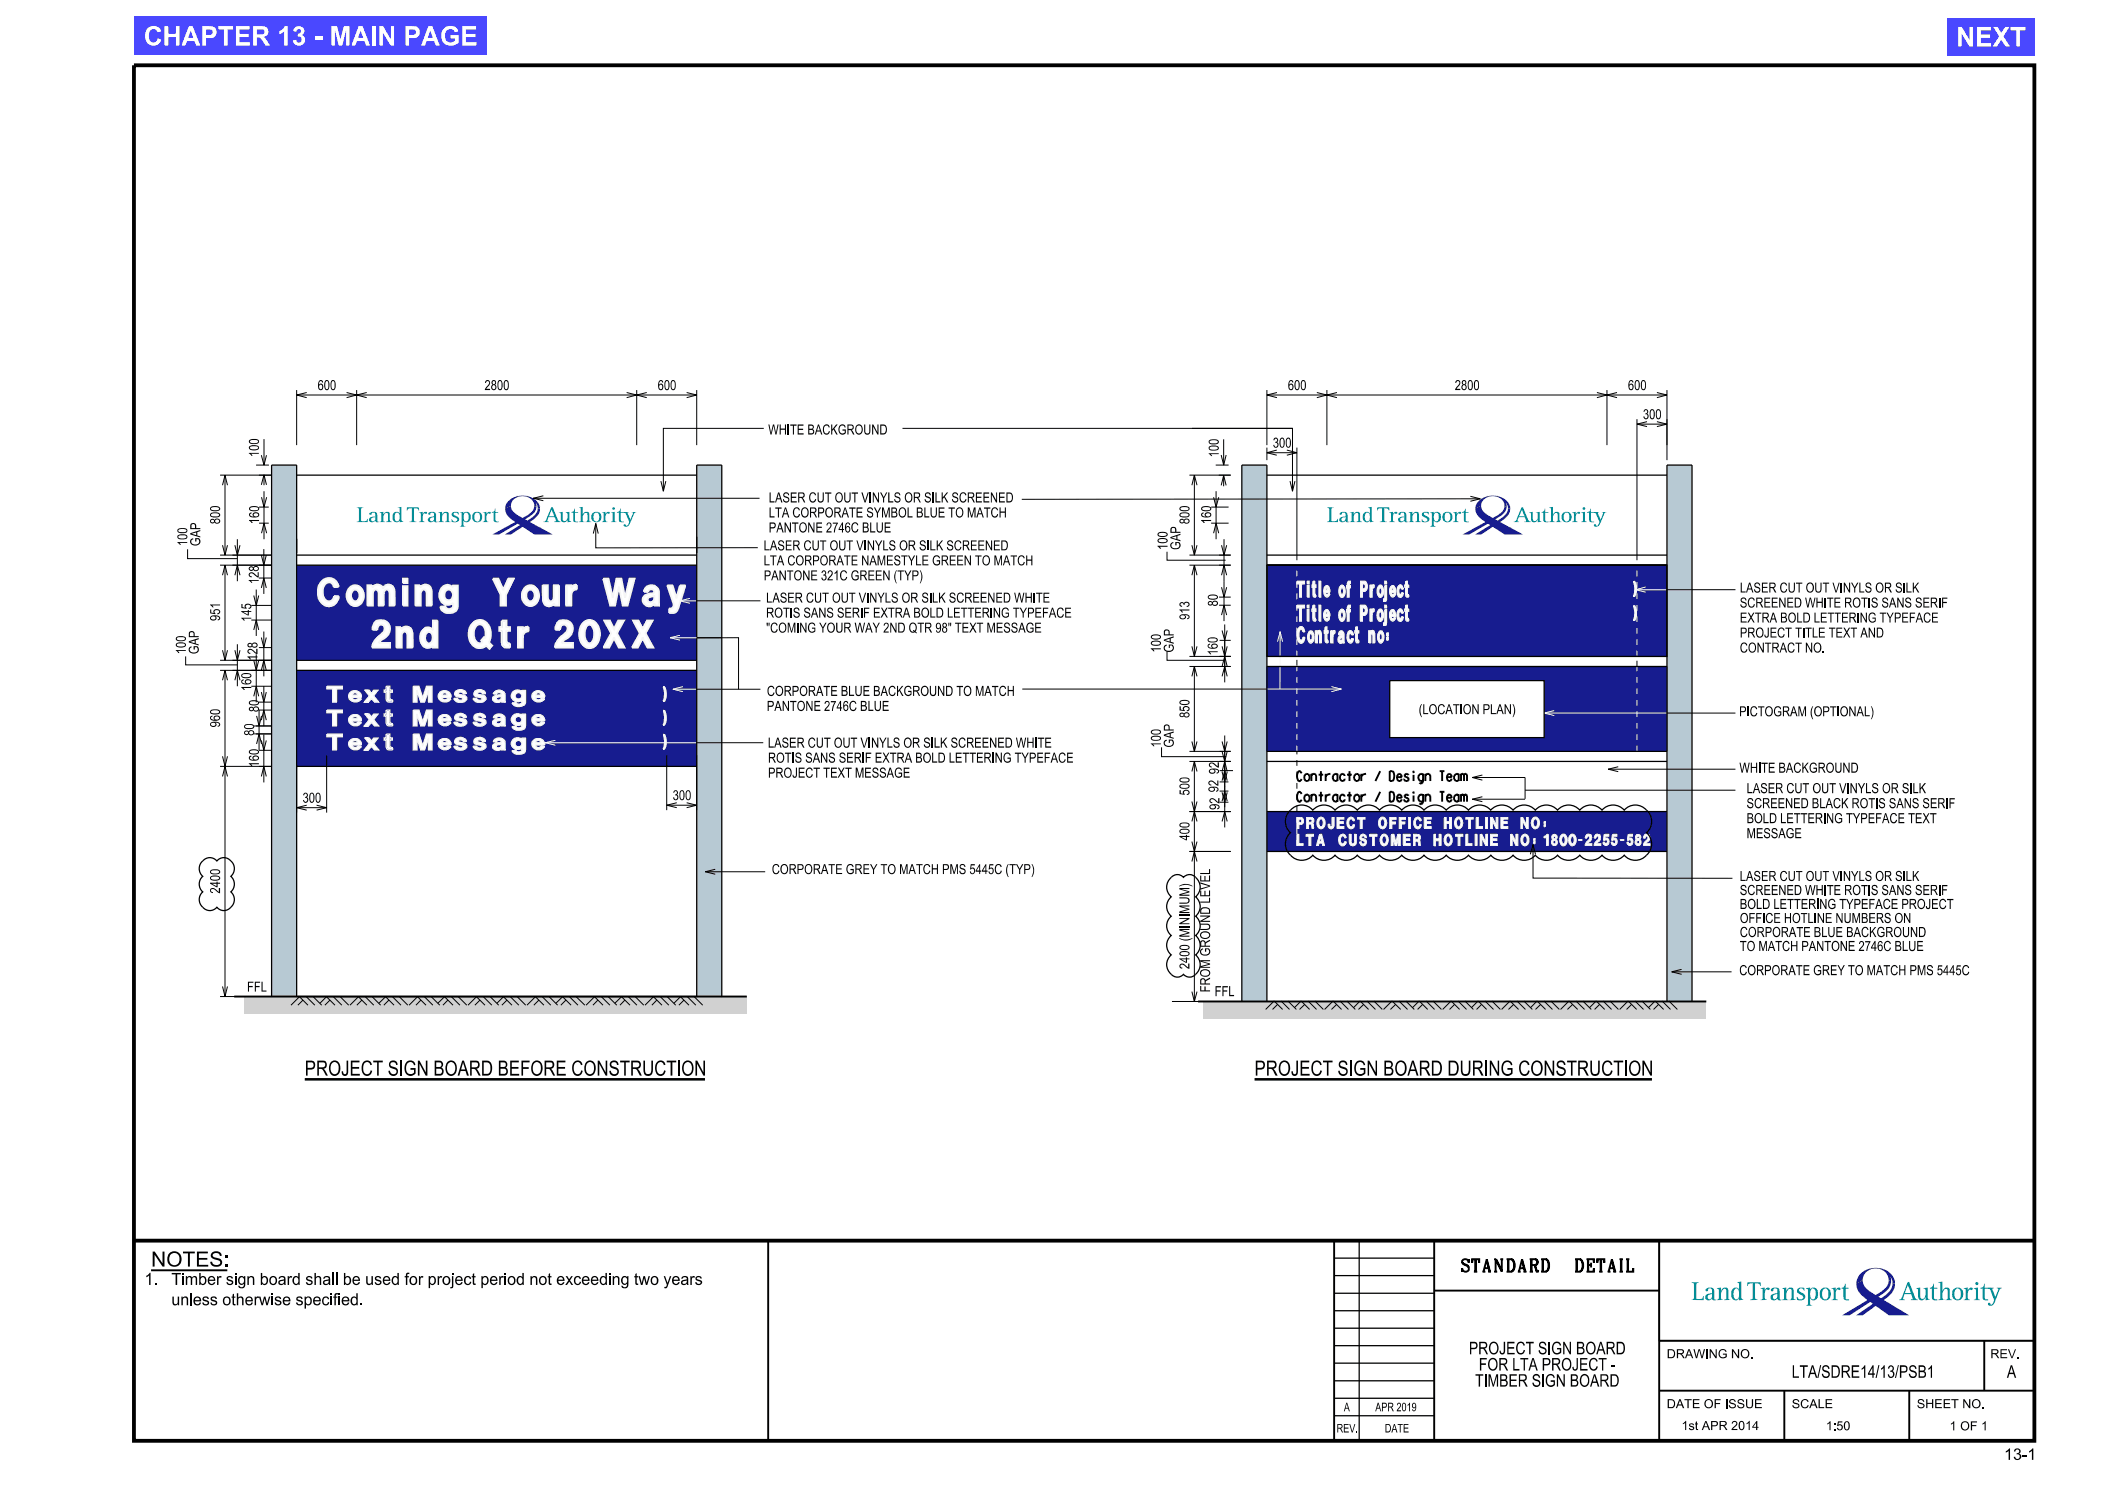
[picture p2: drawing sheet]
<svg xmlns="http://www.w3.org/2000/svg" width="420mm" height="297mm" viewBox="0 0 420 297" stroke-linecap="round" stroke-linejoin="round" font-family="sans-serif">
<defs><g id="words">
<g font-size="5.4" fill="#f5f5f5">
<text x="63.5" y="121">Coming Your Way</text>
<text x="74.4" y="129.4">2nd Qtr 20XX</text>
</g>
<g font-size="3.8" fill="#fff">
<text x="28.7" y="9.1">CHAPTER 13 - MAIN PAGE</text>
<text x="391.1" y="9.3">NEXT</text>
</g>
<g font-size="3.2" fill="#f5f5f5">
<text x="259.3" y="119.4">Title of Project</text>
<text x="259.2" y="124.2">Title of Project</text>
<text x="259.3" y="128.5">Contract no:</text>
<text x="65.3" y="140.3">Text Message</text>
<text x="65.3" y="145.1">Text Message</text>
<text x="65.3" y="149.9">Text Message</text>
</g>
<g font-size="3" fill="#f5f5f5">
<text x="326.4" y="119.2">)</text>
<text x="326.4" y="124">)</text>
<text x="132.4" y="140.2">)</text>
<text x="132.4" y="144.9">)</text>
<text x="132.4" y="149.7">)</text>
</g>
<g font-size="3">
<text x="60.9" y="215">PROJECT SIGN BOARD BEFORE CONSTRUCTION</text>
<text x="250.8" y="215">PROJECT SIGN BOARD DURING CONSTRUCTION</text>
<text x="30.2" y="253.1">NOTES:</text>
</g>
<g font-size="2.5">
<text x="292.3" y="254.2">STANDARD</text>
<text x="313.9" y="254.2">DETAIL</text>
<text x="293.6" y="270.7">PROJECT SIGN BOARD</text>
<text x="295.6" y="273.9">FOR LTA PROJECT -</text>
<text x="358.2" y="275.4">LTA/SDRE14/13/PSB1</text>
<text x="401.2" y="275.4">A</text>
<text x="294.9" y="277.2">TIMBER SIGN BOARD</text>
</g>
<g font-size="2.4">
<text x="28.9" y="256.8">1.</text>
<text x="34.3" y="256.8">Timber sign board shall be used for project period not exceeding two years</text>
<text x="34.4" y="260.9">unless otherwise specified.</text>
</g>
<text font-size="2.3" x="400.6" y="291.8">13-1</text>
<g font-size="2">
<text x="63.5" y="78">600</text>
<text x="96.9" y="78">2800</text>
<text x="131.5" y="78">600</text>
<text x="257.4" y="78">600</text>
<text x="290.8" y="78">2800</text>
<text x="325.4" y="78">600</text>
<text x="328.4" y="83.8">300</text>
<text x="153.6" y="86.8">WHITE BACKGROUND</text>
<text x="254.4" y="89.5">300</text>
<text x="153.7" y="100.4">LASER CUT OUT VINYLS OR SILK SCREENED</text>
<text x="153.7" y="106.4">PANTONE 2746C BLUE</text>
<text x="153.7" y="103.4">LTA CORPORATE SYMBOL BLUE TO MATCH</text>
<text x="152.7" y="113">LTA CORPORATE NAMESTYLE GREEN TO MATCH</text>
<text x="152.7" y="110">LASER CUT OUT VINYLS OR SILK SCREENED</text>
<text x="152.7" y="116">PANTONE 321C GREEN (TYP)</text>
<text x="347.8" y="118.4">LASER CUT OUT VINYLS OR SILK</text>
<text x="153.2" y="123.4">ROTIS SANS SERIF EXTRA BOLD LETTERING TYPEFACE</text>
<text x="153.2" y="120.5">LASER CUT OUT VINYLS OR SILK SCREENED WHITE</text>
<text x="347.8" y="124.4">EXTRA BOLD LETTERING TYPEFACE</text>
<text x="347.8" y="121.4">SCREENED WHITE ROTIS SANS SERIF</text>
<text x="153.2" y="126.4">&quot;COMING YOUR WAY 2ND QTR 98&quot; TEXT MESSAGE</text>
<text x="347.8" y="130.4">CONTRACT NO.</text>
<text x="347.8" y="127.4">PROJECT TITLE TEXT AND</text>
<text x="153.3" y="142.1">PANTONE 2746C BLUE</text>
<text x="153.3" y="139.1">CORPORATE BLUE BACKGROUND TO MATCH</text>
<text x="283.6" y="142.7">(LOCATION PLAN)</text>
<text x="347.7" y="143.2">PICTOGRAM (OPTIONAL)</text>
<text x="153.5" y="149.4">LASER CUT OUT VINYLS OR SILK SCREENED WHITE</text>
<text x="153.5" y="155.4">PROJECT TEXT MESSAGE</text>
<text x="153.5" y="152.4">ROTIS SANS SERIF EXTRA BOLD LETTERING TYPEFACE</text>
<text x="347.7" y="154.4">WHITE BACKGROUND</text>
<text x="60.5" y="160.4">300</text>
<text x="134.5" y="159.9">300</text>
<text x="259.3" y="160.2">Contractor / Design Team</text>
<text x="259.3" y="156.1">Contractor / Design Team</text>
<text x="349.1" y="161.5">SCREENED BLACK ROTIS SANS SERIF</text>
<text x="349.1" y="158.5">LASER CUT OUT VINYLS OR SILK</text>
<text x="349.1" y="167.5">MESSAGE</text>
<text x="349.1" y="164.5">BOLD LETTERING TYPEFACE TEXT</text>
<text x="154.3" y="174.7">CORPORATE GREY TO MATCH PMS 5445C (TYP)</text>
<text x="347.8" y="178.9">SCREENED WHITE ROTIS SANS SERIF</text>
<text x="347.8" y="176.1">LASER CUT OUT VINYLS OR SILK</text>
<text x="347.8" y="184.5">OFFICE HOTLINE NUMBERS ON</text>
<text x="347.8" y="181.7">BOLD LETTERING TYPEFACE PROJECT</text>
<text x="347.8" y="190.1">TO MATCH PANTONE 2746C BLUE</text>
<text x="347.8" y="187.3">CORPORATE BLUE BACKGROUND</text>
<text x="347.7" y="194.9">CORPORATE GREY TO MATCH PMS 5445C</text>
<text x="49.4" y="198.2">FFL</text>
<text x="242.8" y="199.1">FFL</text>
</g>
<g font-size="1.8">
<text x="333.2" y="271.5">DRAWING NO.</text>
<text x="397.9" y="271.5">REV.</text>
<text x="333.2" y="281.5">DATE OF ISSUE</text>
<text x="358.2" y="281.5">SCALE</text>
<text x="383.2" y="281.5">SHEET NO.</text>
<text x="336.1" y="285.8">1st APR 2014</text>
<text x="365" y="285.8">1:50</text>
<text x="389.7" y="285.9">1 OF 1</text>
</g>
<g font-size="1.7">
<text x="267.2" y="286.3">REV.</text>
<text x="268.6" y="282.1">A</text>
<text x="274.9" y="282.1">APR 2019</text>
<text x="276.8" y="286.3">DATE</text>
</g>
</g></defs>
<g fill="#171c8f">
<path d="M327.2 113h6v18.2h-6z" fill-rule="evenodd"/>
<path d="M253.3 113h6v18.2h-6z" fill-rule="evenodd"/>
</g>
<g fill="#b7c9d3">
<path d="M54.3 93h5v106.2h-5z" fill-rule="evenodd"/>
<path d="M139.3 93h5v106.2h-5z" fill-rule="evenodd"/>
<path d="M248.2 93h5.1v107.2h-5.1z" fill-rule="evenodd"/>
<path d="M333.2 93h5v107.2h-4.5l-.1-.1v.1h-.4z" fill-rule="evenodd"/>
</g>
<g fill="#d1d1d1">
<path d="M48.8 199.2h100.5v3.5h-100.5z"/>
<path d="M240.6 200.2h100.5v3.5h-100.5z"/>
</g>
<path d="M253.3 133.2v17M333.2 133.2v17" fill="none" stroke="#171c8f" stroke-width=".2"/>
<g fill="#171c8f">
<path d="M264 167.2l.2 1h-.4z"/>
<path d="M59.3 113v19h80v-19zM64.6 116a1.96 1.96 0 0 1 3.1 1.3l-1 .1a1.01 1.01 0 0 0-.9-1 1.01 1.01 0 0 0-1.1 .8 2.45 2.45 0 0 0 .8 3 .99 .99 0 0 0 1.2-1.1l1 .1a2.04 2.04 0 0 1-1.9 2 2.04 2.04 0 0 1-2.1-1.8l-.1-.5a3.1 3.1 0 0 1 1-2.9zM70.1 117.3a1.75 1.75 0 0 1 1.9 0 1.75 1.75 0 0 1 .7 1.7 1.8 1.8 0 0 1-2.4 2 2.3 2.3 0 0 1-.2-3.7zM73.4 117h1l.1 .4 .2-.3a1.21 1.21 0 0 1 1.9 .5 1.2 1.2 0 0 1 1.5-.7 1.2 1.2 0 0 1 .8 1.4v2.7h-1v-2.3a.86 .86 0 0 0-.6-.9 .96 .96 0 0 0-.6 .9v2.3h-1v-2.3a.86 .86 0 0 0-.6-.9 .85 .85 0 0 0-.6 .9v2.3h-1.1zM80.5 117.2h1v3.8h-1zM80.5 115.7h1v.9h-1zM83 117h1v.4l.3-.3a1.31 1.31 0 0 1 1.6 0 1.31 1.31 0 0 1 .4 1.5v2.4h-1v-2.3a.86 .86 0 0 0-.6-.9 .96 .96 0 0 0-.6 .9v2.3h-1.1zM88.3 117.5a1.42 1.42 0 0 1 2.2-.1l.1-.4h.9v4.2a1.39 1.39 0 0 1-1.8 1.3 1.48 1.48 0 0 1-1.6-1.3h1a.78 .78 0 0 0 .8 .5 .78 .78 0 0 0 .7-.7v-.5a1.67 1.67 0 0 1-1.7 .3 1.67 1.67 0 0 1-1.1-1.4 2.73 2.73 0 0 1 .5-1.9zM98.5 115.7h1.1l1 2.3 1-2.3h1.1l-1.6 3.2v2.1h-1v-2.1zM105.1 117.3a1.76 1.76 0 0 1 1.9 0 1.76 1.76 0 0 1 .8 1.7 1.81 1.81 0 0 1-2.5 2 2.32 2.32 0 0 1-.2-3.7zM108.5 117h1v2.3a.61 .61 0 0 0 .3 .8 .61 .61 0 0 0 .8-.2l.1-.5v-2.4h1.1v4h-1v-.4l-.3 .3a1.31 1.31 0 0 1-1.5 0 1.31 1.31 0 0 1-.5-1.5zM113.2 117h1l.1 .5a.82 .82 0 0 1 1-.6v.9a1.05 1.05 0 0 0-1.1 1.2v2h-1zM120.6 115.7h1l.9 3.7 .7-3.7h1l.8 3.7 .8-3.7h1.1l-1.5 5.3h-.9l-.8-3.7-.8 3.7h-.9zM129.3 117.3a1.54 1.54 0 0 1 1.6-.2 1.54 1.54 0 0 1 .8 1.4v2.2l.2 .3h-1l-.1-.4a1.25 1.25 0 0 1-2.1 0 1.25 1.25 0 0 1 1-1.9 1.05 1.05 0 0 0 1.1-.4 .6 .6 0 0 0-.6-.5 .6 .6 0 0 0-.6 .5h-.9l.2-.7zM133.4 117h1l.8 2.6 .7-2.6h1.1l-1.7 5.2-.6 .3h-.9v-.9a.79 .79 0 0 0 .7-.3 .79 .79 0 0 0 .1-.8zM75.2 124.1a1.84 1.84 0 0 1 2.8 1.6 2.78 2.78 0 0 1-1.9 2.3l-.4 .5h2.3v.9h-3.6a3.5 3.5 0 0 1 1.7-2.5 1.54 1.54 0 0 0 .8-1.5 .74 .74 0 0 0-.9-.5 .74 .74 0 0 0-.6 .8v.2h-.9v-.2a2.38 2.38 0 0 1 .7-1.6zM79.2 125.3h1v.5a1.25 1.25 0 0 1 1.5-.5 1.25 1.25 0 0 1 .8 1.4v2.7h-1v-2.3a.63 .63 0 0 0-.2-.7 .63 .63 0 0 0-.6-.1l-.3 .2-.1 .5v2.4h-1.1zM84.6 125.8a1.19 1.19 0 0 1 1.9 .2v-2h1v5.4h-1v-.3a1.4 1.4 0 0 1-1.5 .3 1.4 1.4 0 0 1-.9-1.3v-1.3zM94.7 124.3a2.1 2.1 0 0 1 3.3 1.6l.1 1.5-.3 1 .6 .6-.5 .7-.7-.7a1.9 1.9 0 0 1-2.6 0 3.4 3.4 0 0 1 .1-4.7zM103.6 125.3h.9l.1 .6 .1-.2a.79 .79 0 0 1 1-.4v.9a1.05 1.05 0 0 0-1.2 1.1v2.1h-.9zM111.5 124.4a1.83 1.83 0 0 1 2.6 .2 1.83 1.83 0 0 1-.3 2.6l-.9 .6-.6 .7h2.2v.9h-3.6a3.5 3.5 0 0 1 1.7-2.5l.3-.3a.88 .88 0 0 0 .6-1.1 .88 .88 0 0 0-1.1-.6l-.3 .4-.1 .6h-1l.1-.6zM116.6 124.5a1.94 1.94 0 0 1 2-.4 1.94 1.94 0 0 1 1.2 1.7 2.97 2.97 0 0 1-1.6 3.7 2.39 2.39 0 0 1-2.4-2.9 3.2 3.2 0 0 1 .8-2.1zM120.8 124h1.1l.9 1.7 .8-1.7h1.1l-1.4 2.6 1.5 2.8h-1.1l-.9-2-1 2h-1.2l1.6-2.8zM126.5 124h1.1l.9 1.7 .8-1.7h1.2l-1.5 2.6 1.6 2.8h-1.2l-.9-2-1 2h-1.2l1.6-2.8zM100.3 124h.9v1.3h.8v.8h-.8v2.1l.4 .4h.4v.8h-.4a.98 .98 0 0 1-1.3-.9v-2.4h-.5v-.8h.5z" fill-rule="evenodd"/>
<path d="M59.3 134v19.2h80v-19.2zM65.3 137.2h3.1v.5h-1.1v2.6h-.8v-2.6h-1.2zM70 138.4a1.33 1.33 0 0 1 1.5-.3 1.33 1.33 0 0 1 .7 1.3h-1.9l.3 .3a.67 .67 0 0 0 .9-.1l.7 .1a1.39 1.39 0 0 1-1.5 .6 1.39 1.39 0 0 1-1-1.3zM73 138h.7l.6 .5 .4-.5h.9l-.9 1.1 1 1.2h-.8l-.6-.7-.6 .7h-.9l1-1.2zM82.6 137.2h1.1l.9 2.1 .7-2.1h1.1v3.1h-.7l-.1-2.2-.7 2.2h-.8l-.7-2.2v2.2h-.8zM87.9 138.4a1.33 1.33 0 0 1 1.5-.3 1.33 1.33 0 0 1 .8 1.3h-1.9l.2 .3a.67 .67 0 0 0 1-.1l.7 .1a1.39 1.39 0 0 1-1.5 .6 1.39 1.39 0 0 1-1.1-1.3zM91.1 138.2a1.33 1.33 0 0 1 2.1 .4l-.6 .1a.54 .54 0 0 0-.5-.4 .54 .54 0 0 0-.5 .3l.9 .3a.7 .7 0 0 1 .8 .6 .7 .7 0 0 1-.6 .8l-.3 .1a1.35 1.35 0 0 1-1.7-.8h.8l.1 .2 .4 .1 .5-.1a.88 .88 0 0 0-.9-.5 .63 .63 0 0 1-.7-.4 .63 .63 0 0 1 .2-.7zM94.9 138.2a1.36 1.36 0 0 1 2.2 .4l-.7 .1a.57 .57 0 0 0-.5-.4 .57 .57 0 0 0-.5 .3l.9 .3a.7 .7 0 0 1 .8 .6 .7 .7 0 0 1-.5 .8l-.4 .1a1.35 1.35 0 0 1-1.6-.8h.7l.1 .2 .5 .1 .5-.1a.89 .89 0 0 0-1-.5 .65 .65 0 0 1-.6-.4 .65 .65 0 0 1 .1-.7zM98.7 138.4a1.3 1.3 0 0 1 2.3 .4l.1 1.5h-.8v-.3a.98 .98 0 0 1-1.2 .4 .98 .98 0 0 1-.6-1l.8-.4v-.3h-.7zM102.6 138.3l.6-.4 1.9 .1v2.4a1.55 1.55 0 0 1-2.3 .6l-.4-.5 .8-.1 .4 .3a.62 .62 0 0 0 .8-.7 1.27 1.27 0 0 1-1.7-.1 1.27 1.27 0 0 1-.1-1.6zM106.7 138.4a1.34 1.34 0 0 1 1.4-.3 1.34 1.34 0 0 1 .8 1.3h-1.9l.5 .5 .7-.3 .7 .1a1.37 1.37 0 0 1-1.5 .6 1.37 1.37 0 0 1-1.1-1.3zM65.3 141.9h3.1v.5h-1.1v2.7h-.8v-2.7h-1.2zM70 143.1a1.31 1.31 0 0 1 1.5-.2 1.31 1.31 0 0 1 .7 1.2h-1.9l.3 .4a.71 .71 0 0 0 .9-.1h.7a1.39 1.39 0 0 1-1.5 .6 1.39 1.39 0 0 1-1-1.2zM73 142.7h.7l.6 .6 .4-.6h.9l-.9 1.1 1 1.3h-.8l-.6-.8-.6 .8h-.9l1-1.3zM82.6 141.9h1.1l.9 2.2 .7-2.2h1.1v3.2h-.7l-.1-2.3-.7 2.3h-.8l-.7-2.2v2.2h-.8zM87.9 143.1a1.31 1.31 0 0 1 1.5-.2 1.31 1.31 0 0 1 .8 1.2h-1.9l.2 .4a.71 .71 0 0 0 1-.1h.7a1.39 1.39 0 0 1-1.6 .6 1.39 1.39 0 0 1-1-1.2zM91.1 143a1.33 1.33 0 0 1 2.1 .4h-.6a.57 .57 0 0 0-1-.1l.4 .3h.5a.74 .74 0 0 1 .8 .8 .74 .74 0 0 1-.9 .7 1.38 1.38 0 0 1-1.7-.7l.8-.1 .1 .3 .4 .1 .5-.2-.1-.3-.6-.1a.77 .77 0 0 1-.9-.9zM94.9 143a1.36 1.36 0 0 1 2.2 .4h-.7a.6 .6 0 0 0-1-.1l.4 .3h.5a.74 .74 0 0 1 .9 .8 .74 .74 0 0 1-1 .7 1.38 1.38 0 0 1-1.6-.7l.7-.1 .1 .3 .5 .1 .5-.2-.1-.3-.7-.1a.7 .7 0 0 1-.8-.3 .7 .7 0 0 1 .1-.8zM98.7 143.2a1.3 1.3 0 0 1 2.3 .4l.1 1.5h-.8v-.3a.98 .98 0 0 1-1.2 .3 .98 .98 0 0 1-.6-.9l.2-.3 .6-.2v-.2h-.7zM102.6 143l.6-.3h1.9v2.5a1.55 1.55 0 0 1-2.3 .6l-.4-.6h.8l.4 .3a.62 .62 0 0 0 .8-.7 1.28 1.28 0 0 1-1.6 0 1.28 1.28 0 0 1-.4-1.5zM106.7 143.1a1.32 1.32 0 0 1 1.4-.2 1.32 1.32 0 0 1 .8 1.2h-1.9l.2 .4a.68 .68 0 0 0 1-.1h.7a1.37 1.37 0 0 1-1.6 .6 1.37 1.37 0 0 1-1-1.2zM65.3 146.7h3.1v.5h-1.1v2.7h-.8v-2.7h-1.2zM70 147.9a1.31 1.31 0 0 1 1.5-.2 1.31 1.31 0 0 1 .7 1.2h-1.9l.3 .4a.71 .71 0 0 0 .9-.1h.7a1.39 1.39 0 0 1-1.5 .6 1.39 1.39 0 0 1-1-1.2zM73 147.5h.7l.6 .6 .4-.6h.9l-.9 1.1 1 1.3h-.8l-.6-.8-.6 .8h-.9l1-1.3zM82.6 146.7h1.1l.9 2.2 .7-2.2h1.1v3.2h-.7l-.1-2.3-.7 2.3h-.8l-.7-2.2v2.2h-.8zM87.9 147.9a1.31 1.31 0 0 1 1.5-.2 1.31 1.31 0 0 1 .8 1.2h-1.9l.2 .4a.71 .71 0 0 0 1-.1h.7a1.39 1.39 0 0 1-1.6 .6 1.39 1.39 0 0 1-1-1.2zM91.1 147.8a1.33 1.33 0 0 1 2.1 .4h-.6a.57 .57 0 0 0-1-.1l.4 .3h.5a.74 .74 0 0 1 .8 .8 .74 .74 0 0 1-.9 .7 1.38 1.38 0 0 1-1.7-.7l.8-.1 .1 .3 .4 .1 .5-.2-.1-.3-.6-.1a.77 .77 0 0 1-.9-.9zM94.9 147.8a1.36 1.36 0 0 1 2.2 .4h-.7a.6 .6 0 0 0-1-.1l.4 .3h.5a.74 .74 0 0 1 .9 .8 .74 .74 0 0 1-1 .7 1.38 1.38 0 0 1-1.6-.7l.7-.1 .1 .3 .5 .1 .5-.2-.1-.3-.7-.1a.7 .7 0 0 1-.8-.3 .7 .7 0 0 1 .1-.8zM98.7 148a1.3 1.3 0 0 1 2.3 .4l.1 1.5h-.8v-.3a.98 .98 0 0 1-1.2 .3 .98 .98 0 0 1-.6-.9l.2-.3 .6-.2v-.2h-.7zM102.6 147.8l.6-.3h1.9v2.5a1.55 1.55 0 0 1-2.3 .6l-.4-.6h.8l.4 .3a.62 .62 0 0 0 .8-.7 1.28 1.28 0 0 1-1.6 0 1.28 1.28 0 0 1-.4-1.5zM106.7 147.9a1.32 1.32 0 0 1 1.4-.2 1.32 1.32 0 0 1 .8 1.2h-1.9l.2 .4a.68 .68 0 0 0 1-.1h.7a1.37 1.37 0 0 1-1.6 .6 1.37 1.37 0 0 1-1-1.2zM77.2 137.2h.7v.7h.6v.5h-.6v1.1l.6 .4v.4a1.1 1.1 0 0 1-1.3-.5v-1.4h-.4v-.5h.4zM77.2 141.9h.7v.8h.6v.4h-.6v1.1l.6 .4v.5a1.1 1.1 0 0 1-1.3-.5v-1.5h-.4v-.4h.4zM77.2 146.7h.7v.8h.6v.4h-.6v1.1l.6 .4v.5a1.1 1.1 0 0 1-1.3-.5v-1.5h-.4v-.4h.4zM132.6 137.2h.2a3.2 3.2 0 0 1 0 3h-.2a4 4 0 0 0 0-3zM132.6 142h.2a3.2 3.2 0 0 1 0 3h-.2a4 4 0 0 0 0-3zM132.6 146.8h.2a3.2 3.2 0 0 1 0 3h-.2a4 4 0 0 0 0-3z" fill-rule="evenodd"/>
<path d="M259.3 113v3.2h1.4v.5h-.5v2.6h-.4v-2.6h-.5v4.3h1.4v.5h-.5v2.6h-.4v-2.6h-.5v4.3h.1a.65 .65 0 0 1 .7-.6 .65 .65 0 0 1 .6 .7l.1 .4h-.3l-.2-.5-.2-.1a1.76 1.76 0 0 0-.2 2.2h.3l.3-.6 .3 .1-.1 .6-.5 .5a.83 .83 0 0 1-.8-.7h-.1v3.4h67.9v-8h-.1l-.3 .8h-.3a3.9 3.9 0 0 0 0-2.9h.3l.3 .8h.1v-3.5h-.1l-.3 .8h-.3a4 4 0 0 0 0-3h.3l.3 .8h.1v-4zM261.3 117h.4v2.3h-.4zM261.3 116.2h.4v.5h-.4zM262.5 116.2h.3v.7h.3v.5h-.3v1.1l.3 .4-.2 .4h-.2l-.2-.4v-1.5l-.2-.5zM263.7 116.2h.3v3.1h-.3zM265 117.1l.3-.1a1.25 1.25 0 0 1 .6 1.4h-1l.1 .2 .4 .2 .1-.2 .4 .1-.4 .6a.82 .82 0 0 1-.9-1.1l.1-.6zM268.1 117a.57 .57 0 0 1 .7 .5l.1 1.2-.5 .7a1.13 1.13 0 0 1-.7-1.5zM269.5 116.3l.4-.1v.4l-.2 .4h.2v.5h-.2v1.8h-.4l-.1-1.8zM272 116.2h.8a1.21 1.21 0 0 1 0 2h-.5v1.1h-.3zM273.9 116.9l.5 .1 .2-.1v.5l-.2 .2-.1 .5v1.2h-.4zM275.8 117a.96 .96 0 0 1 .8 1.3l-.2 .7-.4 .4a1.13 1.13 0 0 1-.7-1.5l.1-.5zM276.8 116.2h.4v.5h-.4zM276.8 117h.4v2.7l-.1 .3-.5 .2 .2-.8zM278.2 117.1l.2-.1a1.25 1.25 0 0 1 .6 1.4h-.9l.1 .2 .4 .2 .1-.2 .3 .1-.4 .6a.82 .82 0 0 1-.8-1.1v-.6zM279.8 116.9a.64 .64 0 0 1 .7 .9h-.3l-.2-.4a.75 .75 0 0 0-.4 .7 .75 .75 0 0 0 .4 .7l.2-.3h.3l-.2 .7-.2 .1h-.5a1.92 1.92 0 0 1 .2-2.4zM281 116.2h.3v.7h.3v.5h-.3v1.1l.3 .4-.2 .4h-.1l-.3-.5v-1.4l-.2-.5zM261.3 121.8h.4v2.3h-.4zM261.3 121h.4v.5h-.4zM262.5 121h.3v.7h.3v.5h-.3v1.1l.3 .4-.2 .4h-.2l-.3-.5v-1.4l-.1-.5zM263.7 121h.3v3.1h-.3zM265 121.9l.3-.1a1.41 1.41 0 0 1 .6 1.4h-1l.1 .2 .4 .2 .1-.2 .3 .1-.4 .6a.82 .82 0 0 1-.8-1.1v-.4zM268.1 121.8a.92 .92 0 0 1 .8 1.3l-.2 .7-.3 .4a1.07 1.07 0 0 1-.7-1.5v-.3zM269.5 121.1l.4-.1v.4l-.2 .4h.2v.5h-.2v1.8h-.4l-.1-1.8zM272 121h.7a1.17 1.17 0 0 1 0 2h-.4v1.1h-.3zM273.9 121.7l.5 .1 .2-.1v.5l-.3 .5v1.4h-.4zM275.7 121.8a.92 .92 0 0 1 .8 1.3l-.1 .7-.4 .4a1.07 1.07 0 0 1-.7-1.5v-.3zM276.8 121h.4v.5h-.4zM276.8 121.8h.4v2.7l-.1 .3-.5 .2 .2-.8zM278.1 121.9l.3-.1a1.41 1.41 0 0 1 .6 1.4h-.9v.2l.4 .2 .2-.2 .3 .1-.4 .6a.79 .79 0 0 1-.8-1.1v-.4zM279.5 122l.4-.3a1.01 1.01 0 0 1 .6 .9h-.3l-.2-.4a.64 .64 0 0 0-.4 1l.1 .2 .3 .2 .2-.3h.3l-.2 .7-.2 .1a.87 .87 0 0 1-.8-1zM281 121h.3v.7h.3v.5h-.3v1.1l.3 .4-.2 .4h-.1l-.3-.4v-1.5l-.2-.5zM261.9 126.1a.96 .96 0 0 1 .8 1.3l-.2 .7-.4 .4a1.13 1.13 0 0 1-.7-1.5l.1-.5zM263 126.1h.9l.3 .7v1.7h-.4l-.1-1.8-.2-.1-.2 1.9h-.3zM264.9 125.3h.4v.8h.2v.4h-.2v1.1l.2 .4-.1 .5h-.2l-.3-.4v-1.6l-.2-.4zM266.1 126.1l.5 .1 .2-.2v.6l-.2 .1-.1 .5v1.3h-.4zM267.9 126.1h.3a.82 .82 0 0 1 .5 .9v1.5h-.3a.74 .74 0 0 1-.9-.6 .74 .74 0 0 1 .6-.9l-.5-.1zM269.5 126.3l.4-.3a1.01 1.01 0 0 1 .6 .9h-.3l-.1-.3a.64 .64 0 0 0-.5 .9l.1 .3 .4 .1 .1-.3h.3l-.1 .5-.3 .4a.87 .87 0 0 1-.8-1zM271 125.3h.4v.8h.2v.4h-.2v1.1l.2 .4-.1 .5h-.2l-.3-.4v-1.6l-.2-.4zM273.6 126.1l.8-.1a.82 .82 0 0 1 .4 1v1.5h-.3v-1.4l-.1-.4-.3-.1-.1 .5v1.4h-.4zM275.8 126.1a.92 .92 0 0 1 .8 1.3l-.1 .7-.3 .4a1.07 1.07 0 0 1-.8-1.5v-.3zM277.2 127.3h.3v.6h-.3zM277.2 126.5h.3v.6h-.3z" fill-rule="evenodd"/>
<path d="M253.3 133.2v17h79.9v-17zM277.8 136h30.9v11.4h-30.9z" fill-rule="evenodd"/>
<path d="M253.3 162.2v8h79.9v-8zM261.1 166.8h1.5v.3h-.6v1.9h-.3v-1.9h-.6zM263.8 166.8h.4l.6 2.2h-.4l-.1-.5h-.6l-.1 .5h-.4zM267.9 166.9a.72 .72 0 0 1 .8-.1 .72 .72 0 0 1 .4 .7h-.4a.4 .4 0 0 0-.4-.4 .4 .4 0 0 0-.3 .5 .79 .79 0 0 0 .5 1l.3-.4h.3a.77 .77 0 0 1-.8 .8 .77 .77 0 0 1-.7-.9v-.6zM269.7 166.8h.4v1.6l.3 .3a.34 .34 0 0 0 .4-.5v-1.4h.3v1.5a.71 .71 0 0 1-.7 .7 .71 .71 0 0 1-.7-.7zM272.1 166.9a.67 .67 0 0 1 .7-.1 .67 .67 0 0 1 .4 .6h-.4a.31 .31 0 0 0-.1-.4 .31 .31 0 0 0-.4 .2 .31 .31 0 0 0 .1 .4l.3 .1a.71 .71 0 0 1 .5 .8 .71 .71 0 0 1-.8 .5 .71 .71 0 0 1-.6-.7l.3-.1a.33 .33 0 0 0 .2 .4 .33 .33 0 0 0 .4-.1 .33 .33 0 0 0-.1-.4l-.4-.1a.67 .67 0 0 1-.1-1.1zM273.8 166.8h1.5v.3h-.6v1.9h-.3v-1.9h-.6zM278.1 166.8h.6l.3 1.7 .4-1.7h.5v2.2h-.3v-1.7l-.4 1.7h-.3l-.4-1.7v1.7h-.4zM280.5 166.8h1.4v.3h-.9v.5h.8v.4h-.8v.6h.9v.4h-1.4zM282.5 166.8h.9a.63 .63 0 0 1 .6 .5 .63 .63 0 0 1-.4 .7l.3 .2 .1 .8h-.4l-.1-.7-.1-.2h-.5v.9h-.4zM286.6 166.8h.4v.8h.7v-.8h.4v2.2h-.4v-1h-.7v1h-.4zM290.9 166.8h1.5v.3h-.5v1.9h-.4v-1.9h-.6zM293 166.8h.4v1.8h.9v.4h-1.3zM294.9 166.8h.4v2.2h-.4zM295.9 166.8h.3l.8 1.5v-1.5h.4v2.2h-.4l-.8-1.6v1.6h-.3zM298 166.8h1.3v.3h-.9v.5h.8v.4h-.8v.6h.9v.4h-1.3zM301.9 166.8h.4l.8 1.5-.1-1.5h.4v2.2h-.4l-.7-1.6v1.6h-.4zM306.6 168.2h.3v.4h-.3zM306.6 167.6h.3v.4h-.3zM308.6 167.1l.4-.1 .2-.2h.3v2.2h-.4v-1.6h-.5zM310.4 166.9a.57 .57 0 0 1 .8 .1 .57 .57 0 0 1-.1 .8 .67 .67 0 0 1 .2 1 .67 .67 0 0 1-1.1 0 .67 .67 0 0 1 .2-1 .6 .6 0 0 1 0-.9zM312.1 166.9l.6-.2 .4 .3 .2 .7-.1 .7a.71 .71 0 0 1-.7 .6 .71 .71 0 0 1-.7-.7v-.7zM314 166.8a.88 .88 0 0 1 .9 .2 .88 .88 0 0 1 .2 1v.3a.74 .74 0 0 1-.8 .7 .74 .74 0 0 1-.7-.8v-.8zM315.5 167.8h.8v.2h-.8zM317.1 166.9a.66 .66 0 0 1 .8-.1 .66 .66 0 0 1 .3 .8l-.1 .3-.7 .7h.8v.4h-1.3l.4-.9a.52 .52 0 0 0 .5-.4 .52 .52 0 0 0-.3-.6l-.2 .4h-.4zM318.9 166.9a.74 .74 0 0 1 1 .2 .74 .74 0 0 1-.2 1l-.5 .5h.8v.4h-1.3l.1-.6 .3-.3a.61 .61 0 0 0 .3-1l-.3 .1v.3h-.4zM320.7 166.8h.9v.3h-.7v.5a.57 .57 0 0 1 .7 .1 .57 .57 0 0 1 0 .7 .59 .59 0 0 1-.6 .6 .59 .59 0 0 1-.5-.7h.2a.35 .35 0 0 0 .6 .2 .35 .35 0 0 0-.1-.6l-.3-.1-.1 .2h-.3zM322.3 166.8h.9v.3h-.7v.5l.1-.1a.52 .52 0 0 1 .7 .6 .63 .63 0 0 1-.5 .9 .63 .63 0 0 1-.7-.7h.3a.32 .32 0 0 0 .5 .3 .32 .32 0 0 0 0-.5 .25 .25 0 0 0-.2-.3 .25 .25 0 0 0-.3 .2h-.2zM323.9 167.8h.7v.2h-.7zM325.5 166.8h.9v.3h-.7l-.1 .5 .1-.1a.52 .52 0 0 1 .7 .6 .63 .63 0 0 1-.5 .9 .63 .63 0 0 1-.7-.7h.3a.32 .32 0 0 0 .5 .3 .32 .32 0 0 0 .1-.5 .25 .25 0 0 0-.2-.3 .25 .25 0 0 0-.3 .2h-.3zM327.1 166.9a.57 .57 0 0 1 .8 .1 .57 .57 0 0 1-.1 .8 .66 .66 0 0 1 .1 1 .66 .66 0 0 1-1-.1 .66 .66 0 0 1 .2-1 .56 .56 0 0 1 0-.8zM328.7 166.9h.1a.74 .74 0 0 1 1 .2 .74 .74 0 0 1-.2 1l-.6 .5h.8v.4h-1.3l.2-.6 .3-.3a.61 .61 0 0 0 .2-1l-.2 .1-.1 .3h-.4zM261.2 163.4h1a.63 .63 0 0 1 .4 .5 .63 .63 0 0 1-.3 .6l.3 .3 .1 .8h-.4l-.1-.7-.2-.2h-.4v.9h-.4zM267.3 163.4h1.3v.3h-.9v.5h.8v.4h-.8v.6h.9v.4h-1.3zM269.6 163.5a.72 .72 0 0 1 .8-.1 .72 .72 0 0 1 .4 .6l-.4 .1a.42 .42 0 0 0-.5-.5 .42 .42 0 0 0-.3 .6 .72 .72 0 0 0 .6 1l.2-.4h.4a.77 .77 0 0 1-.8 .9 .77 .77 0 0 1-.7-1v-.7zM271.4 163.4h1.5v.3h-.6v1.9h-.4v-1.9h-.5zM277.8 163.4h1.3v.4h-.9v.5h.8v.3h-.8v1h-.4zM279.7 163.4h1.3v.4h-.9v.5h.7v.3h-.7v1h-.4zM281.6 163.4h.4v2.2h-.4zM283 163.5a.72 .72 0 0 1 .7-.1 .72 .72 0 0 1 .4 .6l-.3 .1a.42 .42 0 0 0-.5-.5 .42 .42 0 0 0-.3 .6 .72 .72 0 0 0 .6 1l.2-.4h.4a.79 .79 0 0 1-.9 .9 .79 .79 0 0 1-.7-1v-.6zM284.7 163.4h1.4v.3h-.9v.5h.8v.4h-.8v.6h.9v.4h-1.4zM288.7 163.4h.4v.8h.7v-.8h.4v2.2h-.4v-1h-.7v1h-.4zM293 163.4h1.5v.3h-.5v1.9h-.4v-1.9h-.6zM295.1 163.4h.4v1.8h.9v.4h-1.3zM297 163.4h.4v2.2h-.4zM298 163.4h.3l.8 1.5v-1.5h.3v2.2h-.3l-.8-1.6v1.6h-.3zM300 163.4h1.4v.3h-.9v.5h.8v.4h-.8v.6h.9v.4h-1.4zM304 163.4h.4l.8 1.5v-1.5h.3v2.2h-.3l-.8-1.6v1.6h-.4zM308.6 164.8h.4v.4h-.4zM308.6 164.2h.4v.4h-.4zM276.3 166.9a.83 .83 0 0 1 .9 0 .83 .83 0 0 1 .3 .9 .91 .91 0 0 1-.2 .9 .91 .91 0 0 1-.9 .2l-.2-.1a1.46 1.46 0 0 1 .1-1.9zM289 166.9a.84 .84 0 0 1 1 0 .84 .84 0 0 1 .3 1 .86 .86 0 0 1-.3 .9 .86 .86 0 0 1-1 .1l-.3-.6a1.49 1.49 0 0 1 .3-1.4zM304.3 166.9a.84 .84 0 0 1 1.1 0 .84 .84 0 0 1 .2 1 .86 .86 0 0 1-.2 .9 .86 .86 0 0 1-1 .1l-.3-.6a1.49 1.49 0 0 1 .2-1.4zM263.6 163.5a.83 .83 0 0 1 1 0 .83 .83 0 0 1 .3 .9 .9 .9 0 0 1-.2 1 .9 .9 0 0 1-1 .1l-.1-.1a1.46 1.46 0 0 1 0-1.9zM266.3 163.4h.4v1.7a.58 .58 0 0 1-.6 .6 .58 .58 0 0 1-.6-.7v-.3h.4v.3a.24 .24 0 0 0 .2 .3 .24 .24 0 0 0 .2-.3zM275.9 163.5a.83 .83 0 0 1 1 0 .83 .83 0 0 1 .3 .9 .92 .92 0 0 1-.2 1 .92 .92 0 0 1-1 .2l-.1-.2a1.51 1.51 0 0 1 0-1.9zM291.1 163.5a.83 .83 0 0 1 1 0 .83 .83 0 0 1 .3 .9 .92 .92 0 0 1-.2 1 .92 .92 0 0 1-1 .2l-.1-.2a1.52 1.52 0 0 1 0-1.9zM306.5 163.5a.87 .87 0 0 1 1 0 .87 .87 0 0 1 .3 1 .87 .87 0 0 1-.3 .9 .87 .87 0 0 1-1 .1v-.1a1.5 1.5 0 0 1 0-1.9zM259.3 163.4h.8l.4 .3a.75 .75 0 0 1-.5 1.1h-.4v.8h-.3zM259.3 166.8h.3v1.8h.9v.4h-1.2z" fill-rule="evenodd"/>
<path d="M263.8 163.8a.45 .45 0 0 1 .6 0 .45 .45 0 0 1 .1 .5 .57 .57 0 0 1 0 .7 .57 .57 0 0 1-.6 .2l-.3-.6z" fill-rule="evenodd"/>
<path d="M261.6 163.8h.4a.31 .31 0 0 1 .3 .3 .31 .31 0 0 1-.3 .3h-.4z" fill-rule="evenodd"/>
<path d="M259.6 163.7h.3a.35 .35 0 0 1 .3 .4 .35 .35 0 0 1-.3 .3h-.3z" fill-rule="evenodd"/>
<path d="M276.1 163.8a.42 .42 0 0 1 .5 0 .42 .42 0 0 1 .2 .4 .65 .65 0 0 1-.6 1l-.3-.5z" fill-rule="evenodd"/>
<path d="M276.4 167.2a.42 .42 0 0 1 .5-.1 .42 .42 0 0 1 .2 .5 .65 .65 0 0 1-.6 1l-.2-.6z" fill-rule="evenodd"/>
<path d="M289.2 167.2a.4 .4 0 0 1 .5-.1 .4 .4 0 0 1 .2 .5 .65 .65 0 0 1-.6 1l-.2-.5z" fill-rule="evenodd"/>
<path d="M291.3 163.8a.42 .42 0 0 1 .5 0 .42 .42 0 0 1 .2 .4 .65 .65 0 0 1-.6 1l-.3-.5z" fill-rule="evenodd"/>
<path d="M304.6 167.2a.4 .4 0 0 1 .5-.1 .4 .4 0 0 1 .2 .5 .65 .65 0 0 1-.6 1l-.3-.5z" fill-rule="evenodd"/>
<path d="M306.7 163.8a.42 .42 0 0 1 .5 0 .42 .42 0 0 1 .1 .4 .65 .65 0 0 1-.5 1l-.3-.5z" fill-rule="evenodd"/>
<path d="M312.3 167.2a.41 .41 0 0 1 .5 .1 .41 .41 0 0 1 .1 .5l-.1 .4a.34 .34 0 0 1-.3 .4 .34 .34 0 0 1-.3-.5z" fill-rule="evenodd"/>
<path d="M314.1 167.2a.41 .41 0 0 1 .5 .1 .41 .41 0 0 1 .1 .5l-.1 .4a.35 .35 0 0 1-.3 .4 .35 .35 0 0 1-.3-.5z" fill-rule="evenodd"/>
<path d="M282.9 167.1h.5a.31 .31 0 0 1 .2 .3 .31 .31 0 0 1-.2 .3h-.5z" fill-rule="evenodd"/>
<circle cx="310.7" cy="167.4" r=".25"/>
<circle cx="310.7" cy="168.3" r=".31"/>
<circle cx="327.4" cy="167.4" r=".25"/>
<circle cx="327.5" cy="168.3" r=".3"/>
</g>
<path d="M26.8 13h379.9v275h-379.9zM26.8 248h379.9" fill="none" stroke="#000" stroke-width=".76" stroke-linecap="butt"/>
<path d="M153.6 248v40M266.7 248v40M286.7 257.9h45M286.7 248v40M331.7 248v40M331.7 268h75M331.7 278h75M356.7 278v10M381.7 278v10M396.7 268v10" fill="none" stroke="#000" stroke-width=".38"/>
<path d="M266.7 258.5h20M266.7 254.9h20M266.7 251.5h20M271.7 248v40M331.7 248h75v20h-75zM266.7 279.5h20M266.7 276h20M266.7 272.4h20M266.7 269h20M266.7 265.5h20M266.7 262h20M266.7 283h20" fill="none" stroke="#000" stroke-width=".25"/>
<g fill="#171c8f">
<path d="M371.1 256.5l1.3-.6a3.5 3.5 0 0 0 2.2 2.7l.4 .3 .7-.5a3.1 3.1 0 0 0 1.9-2.5l.4 .2a3.7 3.7 0 0 1-2.2 2.9l-.3 .2 .5 .3 1-.7a3 3 0 0 0 1.3-2.2l.5-.1a4.1 4.1 0 0 1-2.2 3.4l5 3h-4l-2.6-1.9-2.6 1.9h-1.3l3.3-2.3-.5-.4-4.2 2.7h-1.4l5-3.1-.4-.3a3.7 3.7 0 0 1-1.8-3z" fill-rule="evenodd"/>
<path d="M371.9 254.6a4.2 4.2 0 0 1 6.8 1.2l.1 .7-.5 .1-.1-.8-.3-.6 .1 .9-.4-.2a2.63 2.63 0 0 0-2.6-2.4 2.63 2.63 0 0 0-2.6 2.4l-1.3 .6 .2-1z" fill-rule="evenodd"/>
</g>
<g fill="#008c95">
<path d="M338.2 256.3h1.4l-.4 .2-.1 .2v2.9h1l.4-.5h.1v.8l-2.4-.1 .4-.3v-2.8z" fill-rule="evenodd"/>
<path d="M341.1 257.6l-.1 .1a.28 .28 0 0 0 .2 .4 .28 .28 0 0 0 .3-.4l.1-.2h.4l.2 .2 .1 .8h-.6a.71 .71 0 0 0-.8 .6 .71 .71 0 0 0 .5 .8 .71 .71 0 0 0 .9-.4l.1 .3 .3 .1a.16 .16 0 0 0 .2 .1 .16 .16 0 0 0 .1-.3l-.3-.1v-1.7l-.2-.4-.3-.2h-.7zM341.5 258.9l.8-.2v.4l-.3 .5-.2 .1-.3-.1-.2-.6z" fill-rule="evenodd"/>
<path d="M343.2 257.5l.8-.2v.8l.2-.4 .5-.4 .6 .1 .2 .5v1.6l.4 .3-1.2 .1 .4-.4v-1.6l-.2-.3h-.3l-.3 .3-.3 .6v1l.4 .3-1.2 .1 .4-.4v-1.8z" fill-rule="evenodd"/>
<path d="M347.3 256.3l.8-.2v3.3l.4 .3-.8 .2v-.4l-.2 .2-.4 .2a1.33 1.33 0 0 1-.8-2.2l.5-.4h.4l.5 .4v-1.1zM346.9 257.6l-.4 .8 .2 1.1a.61 .61 0 0 0 .8 0 .61 .61 0 0 0 .2-.7l-.2-1-.3-.3z" fill-rule="evenodd"/>
<path d="M349.3 256.3h2.7v.7h-.1l-.1-.3-.3-.2h-.7v2.9l.2 .3 .4 .1-1.6 .1 .4-.2 .2-.3v-2.9h-.7l-.3 .5h-.1z" fill-rule="evenodd"/>
<path d="M352 257.5l.8-.2v.6l.3-.5 .5-.1 .2 .4-.4 .1a.5 .5 0 0 0-.5 .1 .5 .5 0 0 0-.1 .6v1.1l.4 .2-1.2 .1 .4-.3v-1.9z" fill-rule="evenodd"/>
<path d="M354.1 257.6l.5-.3h.6l.4 .3 .1 2 .3 .1a.16 .16 0 0 1 0 .3 .16 .16 0 0 1-.3-.1h-.2l-.2-.4-.3 .3-.6 .1-.5-.4a.96 .96 0 0 1 1.2-1h.2v-.7l-.1-.2-.6-.1-.2 .6-.4-.1zM354.5 258.9l-.1 .2 .1 .4 .2 .2 .3-.1 .3-.4v-.5z" fill-rule="evenodd"/>
<path d="M356.3 257.5l.8-.2v.8l.4-.6 .9-.1 .2 .4v1.7l.4 .3-1.2 .1 .3-.4v-1.7v-.1l-.4-.1-.5 .5-.1 .4v1l.4 .4h-1.2l.4-.3v-1.9z" fill-rule="evenodd"/>
<path d="M359.4 257.5l.4-.2 .9 .1 .1 .6-.5-.5h-.4l-.3 .3 .2 .4 1 .6 .1 .5-.3 .4-.4 .2-1-.1v-.6l.6 .5h.4l.3-.3-.3-.5-.9-.6-.1-.5z" fill-rule="evenodd"/>
<path d="M361 257.5l.4 .2v3l-.4 .2h1.3l-.5-.3v-1.1l.5 .4h.4l.5-.3 .2-.6-.1-1.1a.82 .82 0 0 0-.7-.6 .82 .82 0 0 0-.8 .4v-.4zM362.1 257.7l.4-.2 .4 .3 .1 1.1-.2 .5a.53 .53 0 0 1-.7 .2 .53 .53 0 0 1-.2-.7v-.7z" fill-rule="evenodd"/>
<path d="M364.1 257.7l.5-.4 .7 .1 .5 .5 .2 .7h-.5l-.1-.7-.4-.4-.4 .1-.2 .2-.2 .8h-.4l.1-.6z" fill-rule="evenodd"/>
<path d="M363.8 258.6h.4l.1 .7 .4 .4h.4l.3-.3 .1-.8h.5v.2l-.4 .8-.4 .3h-.5l-.7-.4z" fill-rule="evenodd"/>
<path d="M366.1 257.5l.9-.2v.6l.3-.5 .5-.1 .1 .4-.3 .1a.5 .5 0 0 0-.5 .1 .5 .5 0 0 0-.1 .6v1l.4 .4h-1.3l.4-.2 .1-.3v-1.5z" fill-rule="evenodd"/>
<path d="M368.8 256.6h.1v.8h.6v.2h-.6l.1 1.9 .2 .2h.4v.2h-.7l-.4-.3v-2h-.3v-.2l.5-.3z" fill-rule="evenodd"/>
<path d="M381.4 256.2l-1.2 3.1-.6 .6h1.2l-.1-.2a.24 .24 0 0 1-.3-.1 .24 .24 0 0 1 .1-.3l.2-.6h1.4l.2 .7a.22 .22 0 0 1 0 .3 .22 .22 0 0 1-.2 0l-.1 .2h1.4l-.6-.5-1.2-3.2zM381.4 256.8l.6 1.6h-1.2z" fill-rule="evenodd"/>
<path d="M383 257.5l.9-.2v2l.2 .3h.3l.4-.3 .2-.6-.1-1-.4-.2 .8-.2v2.1l.5 .3-.8 .2-.1-.6-.4 .5h-.8l-.3-.6v-1.5z" fill-rule="evenodd"/>
<path d="M386.5 256.6h.1v.8h.7v.2h-.7v1.9l.3 .2h.4v.2h-.7a.54 .54 0 0 1-.4-.8v-1.5h-.4v-.2l.5-.2z" fill-rule="evenodd"/>
<path d="M387.5 256.3l.8-.2v2l.2-.5 .4-.3 .7 .2 .2 .4v1.6l.4 .4h-1.3l.5-.4v-1.6l-.3-.3-.4 .1-.4 .8v1l.4 .3-1.2 .1 .4-.4v-2.9z" fill-rule="evenodd"/>
<path d="M390.2 258.6h.5l.1 .8a.62 .62 0 0 0 .8 .3 .62 .62 0 0 0 .4-.8v-.3h.5l-.1 .5-.3 .5-.4 .3h-.6l-.6-.3-.2-.4z" fill-rule="evenodd"/>
<path d="M390.5 257.7l.6-.4 .7 .1 .5 .4 .2 .8h-.5l-.2-.8a.64 .64 0 0 0-.8-.2 .64 .64 0 0 0-.3 .8v.2h-.5l.1-.6z" fill-rule="evenodd"/>
<path d="M392.6 257.5l.8-.2v.6l.3-.5 .5-.1 .2 .4-.4 .1a.5 .5 0 0 0-.5 .1 .5 .5 0 0 0-.1 .6v1l.4 .4h-1.2l.4-.3v-1.9z" fill-rule="evenodd"/>
<path d="M394.6 257.5l.8-.2v2.3l.4 .3h-1.2l.4-.4v-1.7z" fill-rule="evenodd"/>
<path d="M396.6 256.6h.2v.8h1.2v.2h-1.2v1.8l.1 .3h.5v.2h-.7l-.4-.4v-1.9h-.4v-.2l.5-.2z" fill-rule="evenodd"/>
<path d="M397.4 257.4h1.2v.1a.25 .25 0 0 0-.3 .1 .25 .25 0 0 0 .1 .3l.5 1.3 .5-1.3a.24 .24 0 0 0 .1-.3 .24 .24 0 0 0-.3-.1v-.1h1l-.5 .4-1.2 2.9-.3 .2h-.5l-.3-.2 .1-.3 .4 .2a.25 .25 0 0 0 .3 .2 .25 .25 0 0 0 .2-.3l.2-.6-.8-2.2-.4-.1z" fill-rule="evenodd"/>
<circle cx="395.2" cy="256.5" r=".3"/>
</g>
<path d="M30.2 253.9h15.2" fill="none" stroke="#000" stroke-width=".38"/>
<g fill="#4a48ff">
<path d="M26.8 3.3h70.4v7.7h-70.4z"/>
<path d="M389.3 3.6h17.4v7.4h-17.4z"/>
</g>
<path d="M259.3 131.2v-18.2M327.2 131.2v-18.2M259.3 150.2v-17M327.2 150.2v-17M259.3 169v-6.8" fill="none" stroke="#f5f5f5" stroke-width=".2" stroke-dasharray="1.1 1.1" stroke-linecap="butt"/>
<path d="M327 117.9h19.9M134.5 137.8h4.8M136.5 137.2l-2 .6 2 .5M204.4 137.7h63.7M255.4 128.3l.5-2 .5 2M255.9 126.3v11.4M266.1 137.2l2 .5-2 .6M109 148.4h30.3M308.7 142.5h24.5M310.7 142l-2 .5 2 .5" fill="none" stroke="#f5f5f5" stroke-width=".2"/>
<path d="M54.3 93v106.2M59.3 95h80M59.3 93v106.2M139.3 93v106.3M144.3 93v106.3M59.3 110.9h80" fill="none" stroke="#000" stroke-width=".25"/>
<path d="M101 101.6l1.1-.5a3.1 3.1 0 0 0 2.1 2.3l.3 .1 .9-.5a2.23 2.23 0 0 0 1.4-1.9l.4 .2a3.4 3.4 0 0 1-2.1 2.4l-.1 .1 .4 .3 1.1-.8a2.5 2.5 0 0 0 1-1.6l.4-.1a3.5 3.5 0 0 1-2 2.7l4.6 2.5h-3.7l-2.3-1.5-2.3 1.5h-1.3l3.1-1.9-.5-.2-3.7 2.1h-1.4l4.6-2.5-.7-.5a2.62 2.62 0 0 1-1.3-2.2z" fill-rule="evenodd" fill="#171c8f"/>
<g fill="#008c95">
<path d="M71.3 101.4h1.3l-.4 .3v2.4l.8 .1 .5-.5v.6h-2.2l.5-.3v-2.3z" fill-rule="evenodd"/>
<path d="M73.9 102.5a.24 .24 0 0 0 .2 .4 .24 .24 0 0 0 .2-.4l.5-.1 .2 .4v.4l-.6 .1a.59 .59 0 0 0-.5 .8 .59 .59 0 0 0 1 .1l.1-.1 .2 .3 .5-.1-.3-.1v-1.6l-.5-.3h-.5zM74.3 103.6l.7-.2v.5l-.3 .3-.4-.1z" fill-rule="evenodd"/>
<path d="M75.9 102.4l.7-.1v.6l.5-.6 .7 .1 .2 1.7 .3 .2h-1.1l.4-.3v-1.2l-.2-.3h-.4l-.4 .7v.9l.4 .2h-1.1l.3-.2v-1.5z" fill-rule="evenodd"/>
<path d="M79.5 101.4l.8-.1v2.7l.3 .3-.7 .1v-.3l-.3 .2-.4 .1-.4-.2-.3-.3v-.9l.2-.5 .4-.2h.4l.4 .3v-.9zM79.2 102.5l-.3 .4v.7l.3 .6h.4l.2-.3 .1-.9-.3-.5z" fill-rule="evenodd"/>
<path d="M81.4 101.4h2.3l.1 .6h-.2l-.1-.3-.7-.1v2.4l.4 .3h-1.3l.4-.3v-2.4h-.6l-.4 .4z" fill-rule="evenodd"/>
<path d="M83.7 102.4l.8-.1v.5l.5-.5a.24 .24 0 0 1 .3 .1 .24 .24 0 0 1-.1 .3 .24 .24 0 0 1-.3-.1l-.3 .3-.1 .3v.9l.4 .2h-1.2l.4-.3v-1.3z" fill-rule="evenodd"/>
<path d="M85.7 102.5l.4-.2h.6l.3 .2 .2 .3v1.4l.3 .1h-.6l-.2-.2-.2 .2-.5 .1-.4-.3a.74 .74 0 0 1 .9-.8l.3-.1-.1-.7-.5-.1-.2 .3a.23 .23 0 0 1-.3 .2 .23 .23 0 0 1 0-.4zM86.1 103.5l-.2 .3 .1 .3 .2 .1 .4-.1 .2-.7z" fill-rule="evenodd"/>
<path d="M87.6 102.4l.8-.1v.6l.4-.6 .7 .1 .2 .4v1.3l.4 .2h-1.1l.3-.2v-1.3a.43 .43 0 0 0-.5-.3 .43 .43 0 0 0-.3 .5l-.1 1.1 .3 .2h-1.1l.4-.2v-1.5z" fill-rule="evenodd"/>
<path d="M90.4 102.5l.4-.2 .9 .1v.4l-.5-.4h-.3l-.2 .2v.3l1 .6 .1 .4-.1 .3-.6 .2-.8-.1-.1-.5 .6 .4h.4l.2-.2-.1-.4-1-.5v-.3z" fill-rule="evenodd"/>
<path d="M91.9 102.4l.4 .3v2.3l-.4 .3h1.1l-.3-.3-.1-1 .6 .4a1.11 1.11 0 0 0 .9-.9 1.11 1.11 0 0 0-.5-1.1l-.5-.1-.4 .3-.1-.3zM92.9 102.5h.4l.3 .4 .1 .7-.4 .6h-.3l-.3-.4v-.8z" fill-rule="evenodd"/>
<path d="M94.7 102.5l.4-.2 .7 .1 .4 .3 .2 .6h-.4l-.1-.4-.4-.5-.5 .2-.2 .7h-.4z" fill-rule="evenodd"/>
<path d="M94.4 103.3h.4l.1 .7 .4 .2 .5-.1 .2-.8h.4v.3l-.5 .7-.7 .1-.6-.4z" fill-rule="evenodd"/>
<path d="M96.5 102.4l.8-.1v.5l.4-.5 .4 .1a.29 .29 0 0 1-.2 .3 .29 .29 0 0 1-.3-.1l-.3 .3v1.2l.3 .2h-1.1l.4-.3v-1.3z" fill-rule="evenodd"/>
<path d="M98.9 101.7h.2v.6h.5v.2h-.5v1.6l.2 .1h.4l-.1 .2-.8-.1-.1-.3v-1.5h-.4v-.2l.4-.1z" fill-rule="evenodd"/>
</g>
<path d="M248.2 93v107.2M253.3 95h79.9M253.3 93v107.2M333.2 93v107.2M338.2 93v107.2M253.3 110.9h79.9M253.3 113h79.9M253.3 131.2h79.9M253.3 133.2h79.9M253.3 150.2h79.9M253.3 162.2h79.9" fill="none" stroke="#000" stroke-width=".25"/>
<path d="M239.5 200.2h101.6" fill="none" stroke="#000" stroke-width=".38"/>
<g fill="#171c8f">
<path d="M294.9 101.6l1.2-.5a3.1 3.1 0 0 0 2.1 2.3l.2 .1 .9-.5a2.23 2.23 0 0 0 1.4-1.9l.5 .2a3.4 3.4 0 0 1-2.2 2.4l-.1 .1 .5 .3 1.1-.8a2.5 2.5 0 0 0 .9-1.6l.5-.1a3.5 3.5 0 0 1-2 2.7l4.5 2.5h-3.7l-1.8-1.2a.62 .62 0 0 0-1.1 .1l-1.7 1.1h-1.2l3-1.9-.5-.2-3.7 2.1h-1.3l4.6-2.5-.8-.5a2.62 2.62 0 0 1-1.3-2.2z" fill-rule="evenodd"/>
<path d="M295.5 100.3a4.1 4.1 0 0 1 6.2 .5l.2 .8-.5 .1v-.6l-.3-.6 .1 .8-.5-.2a2.38 2.38 0 0 0-3.7-1.6 1.85 1.85 0 0 0-.9 1.6l-1.2 .5 .2-.7z" fill-rule="evenodd"/>
</g>
<g fill="#008c95">
<path d="M265.3 101.4h1.3l-.5 .3v2.4l.9 .1 .5-.5-.1 .6h-2.1l.4-.3v-2.2z" fill-rule="evenodd"/>
<path d="M267.9 102.5a.23 .23 0 0 0 .2 .4 .23 .23 0 0 0 .2-.4l.2-.1a.46 .46 0 0 1 .5 .6v.2l-.7 .1a.59 .59 0 0 0-.4 .9 .59 .59 0 0 0 1 0l.1-.1 .2 .3 .5-.1-.3-.1-.1-1.6-.4-.3h-.6zM268.2 103.6l.8-.2v.5l-.3 .3-.5-.1z" fill-rule="evenodd"/>
<path d="M269.8 102.4l.8-.1v.6l.4-.6 .8 .1 .1 1.6 .4 .3h-1.2l.4-.3v-1.2a.43 .43 0 0 0-.5-.3 .43 .43 0 0 0-.3 .5l-.1 1.1 .3 .2h-1.1l.4-.2v-1.5z" fill-rule="evenodd"/>
<path d="M273.5 101.4l.7-.1v2.7l.4 .3-.7 .1-.1-.3-.5 .3a1.11 1.11 0 0 1-.9-.9 1.11 1.11 0 0 1 .5-1.1l.6-.1 .4 .3v-.9zM273.2 102.5l-.4 .5 .1 .8 .2 .4h.4l.3-.3v-.9l-.2-.5z" fill-rule="evenodd"/>
<path d="M275.3 101.4h2.4v.6h-.1l-.2-.3-.7-.1v2.4l.5 .3h-1.4l.5-.3v-2.4h-.6l-.4 .4z" fill-rule="evenodd"/>
<path d="M277.7 102.4l.7-.1 .1 .5 .2-.4 .4-.1a.24 .24 0 0 1 .1 .4 .24 .24 0 0 1-.4-.1l-.3 .3-.1 .3v.8l.4 .3h-1.1l.4-.3v-1.3z" fill-rule="evenodd"/>
<path d="M279.6 102.5l.5-.2h.5l.4 .2 .1 .3v1.4l.3 .1h-.5l-.2-.2-.5 .3-.4-.1-.2-.1a.74 .74 0 0 1 .2-.8 .74 .74 0 0 1 .8-.1l.1-.1v-.5l-.2-.3-.4 .1-.1 .3-.2 .1a.22 .22 0 0 1-.3-.1 .22 .22 0 0 1 .1-.3zM280 103.6v.5l.4 .1 .3-.4v-.4z" fill-rule="evenodd"/>
<path d="M281.6 102.4l.7-.1v.6l.5-.6 .7 .1 .2 .4v1.3l.3 .2h-1.1l.4-.2v-1.4l-.2-.2-.4 .1-.4 .7v.8l.4 .2h-1.1l.3-.2v-1.5z" fill-rule="evenodd"/>
<path d="M284.4 102.5l.4-.2 .8 .1v.4l-.4-.4-.5 .1-.1 .3 1 .6 .1 .3-.1 .5-.5 .2-.9-.1v-.5l.6 .4h.3l.3-.2-.1-.4-1-.6z" fill-rule="evenodd"/>
<path d="M285.9 102.4l.3 .3v2.3l-.3 .3h1.1l-.4-.3v-1l.5 .4 .6-.2 .3-.6v-.8l-.6-.5h-.5l-.3 .3v-.3zM286.8 102.5h.5l.3 .4v.7l-.3 .6h-.4l-.2-.4-.1-.8z" fill-rule="evenodd"/>
<path d="M288.6 102.5l.5-.2 .7 .1 .4 .3 .1 .6h-.4v-.4l-.4-.5-.6 .2-.1 .7h-.5z" fill-rule="evenodd"/>
<path d="M288.3 103.3h.5l.1 .7 .3 .2 .5-.1 .2-.8h.4v.3l-.4 .7-.8 .1-.6-.4z" fill-rule="evenodd"/>
<path d="M290.5 102.4l.7-.1v.5l.4-.5 .5 .1a.29 .29 0 0 1-.2 .3 .29 .29 0 0 1-.4-.1l-.3 .5v1l.4 .2h-1.1l.3-.1 .1-.3-.1-1.3z" fill-rule="evenodd"/>
<path d="M292.9 101.7h.1v.6h.5v.2h-.5v1.6l.3 .1h.3v.2l-.8-.1-.2-.3v-1.5h-.3v-.2l.4-.1z" fill-rule="evenodd"/>
<path d="M304.2 101.4l-1.1 2.6-.5 .3h1.1l-.1-.1a.22 .22 0 0 1-.2 0 .22 .22 0 0 1 0-.3l.2-.5h1.2l.2 .5a.23 .23 0 0 1 0 .3 .23 .23 0 0 1-.3 0v.1h1.3l-.5-.3-1.1-2.6zM304.2 101.9l.6 1.3h-1.1z" fill-rule="evenodd"/>
<path d="M305.7 102.4l.7-.1v1.5l.2 .3 .3 .1 .3-.2 .2-.5v-.9l-.4-.2 .8-.1v1.7l.4 .3-.8 .1v-.5l-.4 .4h-.7l-.2-.3v-1.3z" fill-rule="evenodd"/>
<path d="M308.8 101.7h.1v.6h.6v.2h-.6v1.5l.1 .2h.5v.2l-.7-.1-.3-.2v-1.6h-.3v-.2l.5-.2z" fill-rule="evenodd"/>
<path d="M309.7 101.4l.7-.1v1.6l.5-.6 .7 .1 .1 1.7 .4 .2h-1.1l.4-.3-.1-1.5h-.4l-.5 .7v.9l.4 .2h-1.1l.4-.2v-2.4z" fill-rule="evenodd"/>
<path d="M312.2 103.3h.4l.1 .7 .4 .2 .5-.2 .1-.7 .5 .1-.1 .4-.3 .4-.8 .2-.7-.4z" fill-rule="evenodd"/>
<path d="M312.4 102.5l.5-.2 .9 .1 .2 .3 .2 .6h-.5l-.1-.7-.3-.2-.5 .2-.2 .7h-.4z" fill-rule="evenodd"/>
<path d="M314.3 102.4l.7-.1v.5l.2-.4 .5-.1a.23 .23 0 0 1 .1 .4 .23 .23 0 0 1-.4-.1l-.3 .3-.1 .3v.9l.4 .2h-1.1l.3-.2v-1.4z" fill-rule="evenodd"/>
<path d="M316.1 102.4l.7-.1v1.8l.4 .2h-1.1l.3-.2v-1.5z" fill-rule="evenodd"/>
<path d="M317.9 101.7h.1v.6h1.2v.2h-1.2l.1 1.6 .2 .1h.4v.2l-.7-.1-.3-.2v-1.6h-.4v-.2l.5-.1z" fill-rule="evenodd"/>
<path d="M318.6 102.3l1 .1a.2 .2 0 0 0-.2 .2 .2 .2 0 0 0 .1 .2l.5 1.1 .5-1.2a.19 .19 0 0 0 0-.3 .19 .19 0 0 0-.3 0l.9-.1-.4 .3-1.1 2.5-.4 .2-.3-.1a.24 .24 0 0 1-.2-.3 .24 .24 0 0 1 .3-.1 .24 .24 0 0 1 .1 .3l.3-.1 .4-.7-.8-1.7-.4-.1z" fill-rule="evenodd"/>
<circle cx="316.6" cy="101.6" r=".26"/>
</g>
<g fill="none" stroke="#000" stroke-width=".25">
<path d="M54.3 93h5M248.2 93h5.1M333.2 93h5M59.3 113h80M139.3 107.3v3.2M253.3 113h79.9v18.2h-79.9zM253.3 113h79.9M59.3 132h80M59.3 134h80M59.3 153.2h80M253.3 152.2h79.9M253.3 170.2h79.9"/>
<path d="M59.3 199.2h80"/>
</g>
<g fill="none" stroke="#000" stroke-width=".2">
<path d="M59.3 78.9h80M59.3 78v11M61.3 78.5l-2 .4 2 .6M69.3 78.5l2 .4-2 .6M71.3 78v11M73.3 78.5l-2 .4 2 .6M125.3 78.5l2 .4-2 .6M127.3 78v11M129.3 78.5l-2 .4 2 .6M137.3 78.5l2 .4-2 .6M139.3 78v11M253.3 78.9h79.9"/>
<path d="M253.3 78v11M255.3 78.5l-2 .4 2 .6M263.2 78.5l2.1 .4-2.1 .6M265.3 78v11M267.3 78.5l-2 .4 2 .6M319.2 78.5l2 .4-2 .6M321.2 78v11M323.3 78.5l-2.1 .4 2.1 .6M331.2 78.5l2 .4-2 .6M333.2 78v14M44 95h10.2M44.5 97l.5-2 .5 2"/>
<path d="M45 95v15.9M51.2 93h2.6M52.2 91l.6 2 .5-2M52.2 96.9l.6-2 .5 2M52.3 99.4l.5 1.9 .5-1.9M52.8 87.8v5.2M52.8 95v2M52.8 98.2v9.6M132.1 96.2l.5 2 .5-2M152.7 85.6h-20.1v12.6M180.4 85.6h78M237.8 95h8.2"/>
<path d="M238.3 97l.5-2 .5 2M238.3 85.6h20.1v12.6M238.8 95v15.9M242.6 99.4l.5 1.9 .5-1.9M243 93h2.6M243.1 98.2v9.6M244.1 90.9l.5 2.1 .5-2.1M244.1 97l.5-2 .5 2M244.6 87.8v5.2M244.6 95.2v2M253.3 89.5v2.5M253.3 90.5h6"/>
<path d="M255.2 90l-1.9 .5 1.9 .5M257.2 90l2.1 .5-2.1 .5M257.9 96.2l.5 2 .5-2M259.3 89.5v22.5M293.9 99.2l2 .5-2 .5M295.9 99.7l-91.6 .1M327.2 83.8v28.2M327.2 84.8h6M329.2 84.3l-2 .5 2 .5M331.2 84.3l2 .5-2 .5M37.5 109.8v1.9h9.9M44 113h10.2"/>
<path d="M44 110.9h10.2M44.5 109l.5 1.9 .5-1.9M44.5 115l.5-2 .5 2M45 113v19M47 109l.4 1.9 .6-1.9M47 115l.4-2 .6 2M47.4 107.8v8.4M50.7 119l.5 2 .5-2M51.2 117.8v9.3M51.8 115.5h2.4M51.8 104.6h1.9M51.8 101.3h1.9"/>
<path d="M52.2 110.9l.5 2.1 .5-2.1M52.2 117.5l.5-2 .5 2M52.3 106.6l.5-2 .5 2M52.7 109.7v9M233.3 110.3v1.7h11.7M237.8 113h8.2M237.8 110.9h8.2M238.3 109l.5 1.9 .5-1.9M238.3 115l.5-2 .5 2M238.8 113v18.2M242.1 104.6h3.5M242.1 101.3h3.5"/>
<path d="M242.6 106.6l.5-2 .5 2M243.7 119.3h2.3M244.2 109l.5 1.9 .5-1.9M244.2 117.4l.5 1.9 .5-1.9M244.2 115l.5-2 .5 2M244.7 107.8v16.3M253.3 113h79.9M37.1 131.2v1.7h10.3M44 132h10.2M44.5 130l.5 2 .5-2M46.5 134h7.7M47 130l.4 2 .6-2"/>
<path d="M47 136l.4-2 .6 2M47.4 128.8v8.4M50.2 123.9h4M50.2 121h4M50.2 137.2h4M50.7 125.9l.5-2 .5 2M50.7 139.2l.5-2 .5 2M50.7 132l.5 2 .5-2M51.2 130.8v9.6M51.8 129.4h2.4M52.2 127.4l.5 2 .5-2M52.2 138.3l.5 2 .5-2"/>
<path d="M52.2 134l.5-2 .5 2M52.7 126.2v9M52.7 137.1v8M233.3 130.2v1.8h11.5M237.8 131.2h8.2M237.8 133.2h8.2M238.3 129.2l.5 2 .5-2M238.3 135.2l.5-2 .5 2M238.8 133.2v17M243.7 121h2.3M243.8 128h2.2M244.2 122.9l.5-1.9 .5 1.9"/>
<path d="M244.3 133.2l.5-2 .5 2M244.3 126l.5 2 .5-2M244.8 124.8v9.6M50.8 145.1h3.4M50.8 146.7h3.4M51.3 148.7l.5-2 .5 2M51.3 143.1l.5 2 .5-2M51.8 141.9h2.4M51.8 140.3h2.4M51.8 153.2h2.4M51.8 150h2.4M51.8 141.9v8"/>
<path d="M52.2 148l.5 2 .5-2M52.2 143.9l.5-2 .5 2M52.2 155.2l.5-2 .5 2M52.7 146.8v9.6M59.3 151v11.4M65.3 151v11.4M232.2 149.4v1.8h12.9M237.8 152.2h8.2M237.8 150.2h8.2M238.3 148.2l.5 2 .5-2M238.3 154.2l.5-2 .5 2M238.8 152.2v18"/>
<path d="M243.8 158.1h1.8M243.8 156.3h1.8M243.8 154h2.7M244.3 156l.5-2 .5 2M244.3 154.2l.5-2 .5 2M244.3 154.3l.5 2 .5-2M244.3 150.2l.5 2 .5-2M244.3 148.2l.5 2 .5-2M244.3 158.4l.5 1.9 .5-1.9M244.8 147v18.4M294.3 155.4h10.6v4.3M294.3 159.7h10.6"/>
<path d="M296.3 154.9l-2 .5 2 .5M296.3 159.2l-2 .5 2 .5M304.9 157.9h42M321.5 153.7h25.4M323.5 153.2l-2 .5 2 .5M59.3 161.4h6M61.3 160.9l-2 .5 2 .5M63.3 160.9l2 .5-2 .5M141 174.2h12M143 173.7l-2 .5 2 .5M237.8 170.2h8.2M237.8 162.2h8.2"/>
<path d="M238.3 168.2l.5 2 .5-2M238.3 160.2l.5 2 .5-2M238.3 164.2l.5-2 .5 2M243.8 160.3h1.8M244.3 160.1l.5-2 .5 2M244.3 164.2l.5-2 .5 2M334.2 194.2h11.9M336.2 193.7l-2 .5 2 .5"/>
</g>
<path d="M46.8 199.2h102.5" fill="none" stroke="#000" stroke-width=".38"/>
<path d="M60.9 215.7h80M250.8 215.7h79.4" fill="none" stroke="#000" stroke-width=".51"/>
<path d="M101.5 100.3a4.1 4.1 0 0 1 6.2 .5l.2 .8-.4 .1v-.6l-.4-.6 .1 .8-.4-.2a2.36 2.36 0 0 0-3.7-1.6 1.79 1.79 0 0 0-1 1.6l-1.1 .5 .1-.7z" fill-rule="evenodd" fill="#171c8f"/>
<g fill="#008c95">
<path d="M110.2 101.4l-1.1 2.6-.4 .3h1v-.1a.21 .21 0 0 1-.3 0 .21 .21 0 0 1 .1-.3l.1-.5h1.3l.2 .5a.22 .22 0 0 1 0 .3 .22 .22 0 0 1-.3 0v.1h1.2l-.5-.3-1-2.6zM110.3 101.9l.5 1.3h-1.1z" fill-rule="evenodd"/>
<path d="M111.7 102.4l.8-.1v1.6l.4 .3 .3-.2 .3-.5-.1-.9-.3-.2 .7-.1v1.7l.4 .3-.7 .1v-.5l-.5 .4h-.7l-.2-.4v-1.2z" fill-rule="evenodd"/>
<path d="M114.8 101.7h.1v.6h.7v.2h-.7v1.5l.2 .2h.5l-.1 .2-.6-.1-.3-.2v-1.6h-.4v-.2l.5-.2z" fill-rule="evenodd"/>
<path d="M115.7 101.4l.8-.1v1.6l.4-.6 .8 .1 .1 1.7 .4 .2h-1.1l.3-.3v-1.1l-.1-.4h-.4l-.4 .7v.9l.3 .2h-1.1l.4-.2v-2.4z" fill-rule="evenodd"/>
<path d="M118.2 103.3h.4l.1 .6 .4 .3a.7 .7 0 0 0 .7-.9h.4v.5l-.4 .4-.4 .2-.6-.1-.3-.2z" fill-rule="evenodd"/>
<path d="M118.5 102.5l.5-.2 .8 .1 .3 .3 .1 .6h-.4l-.1-.5-.2-.3a.68 .68 0 0 0-.9 .8h-.4z" fill-rule="evenodd"/>
<path d="M120.3 102.4l.7-.1 .1 .5 .2-.4 .3-.1a.24 .24 0 0 1 .3 .2 .24 .24 0 0 1-.2 .3 .24 .24 0 0 1-.3-.2l-.3 .3-.1 .3 .1 .9 .3 .2h-1.1l.4-.2v-1.4z" fill-rule="evenodd"/>
<path d="M122.1 102.4l.8-.1v1.8l.3 .2h-1.1l.4-.2v-1.5z" fill-rule="evenodd"/>
<path d="M124 101.7h.1v.6h1.1v.2h-1.1v1.6l.3 .1h.3v.2l-.7-.1-.2-.1-.1-1.7h-.4v-.2l.5-.1z" fill-rule="evenodd"/>
<path d="M124.6 102.3l1.1 .1a.17 .17 0 0 0-.3 .1 .17 .17 0 0 0 .1 .2l.5 1.2 .5-1.2a.18 .18 0 0 0 0-.3 .18 .18 0 0 0-.2 0l.9-.1-.4 .3-1.1 2.5-.4 .2-.6-.2 .1-.3 .3 .1a.3 .3 0 0 0 .4 .1 .3 .3 0 0 0 .2-.3l.1-.4-.6-1.5-.2-.3h-.4z" fill-rule="evenodd"/>
<circle cx="122.7" cy="101.6" r=".26"/>
</g>
<path d="M139.3 93h5M277.8 136h30.9v11.4h-30.9zM40.3 172.3a1.92 1.92 0 0 1 3.1-.2 2.07 2.07 0 0 1 2.5-.3 2.07 2.07 0 0 1 .8 2.5l-.6 .9a2.06 2.06 0 0 1 0 3.1 2.1 2.1 0 0 1 .3 2.8 2.1 2.1 0 0 1-2.8 .5l-.2-.3a2.09 2.09 0 0 1-2.6 .3 2.09 2.09 0 0 1-.9-2.5l.6-.8a2.06 2.06 0 0 1 0-3.1 2.04 2.04 0 0 1-.2-2.9zM234.1 175.4a1.59 1.59 0 0 1 2.5 0 1.69 1.69 0 0 1 2.7 .3 2.49 2.49 0 0 1-.3 3.5 2.51 2.51 0 0 1 0 3.9 2.47 2.47 0 0 1 0 3.9 2.51 2.51 0 0 1 0 3.8 2.54 2.54 0 0 1 .8 2.7 2.54 2.54 0 0 1-2 1.8l-.7-.2-.5-.4a1.69 1.69 0 0 1-2.8-.3 2.49 2.49 0 0 1 .3-3.6 2.51 2.51 0 0 1 0-3.8 2.47 2.47 0 0 1 0-3.9 2.51 2.51 0 0 1 0-3.9 2.51 2.51 0 0 1 0-3.8zM258 161.9a2.93 2.93 0 0 1 4.4 0 2.93 2.93 0 0 1 4.5 0 2.93 2.93 0 0 1 4.4 0 2.93 2.93 0 0 1 4.5 0 2.93 2.93 0 0 1 4.4 0 2.93 2.93 0 0 1 4.5 0 2.93 2.93 0 0 1 4.4 0 2.93 2.93 0 0 1 4.4 0 2.93 2.93 0 0 1 4.5 0 2.96 2.96 0 0 1 4.5 0 2.93 2.93 0 0 1 4.4 0 2.93 2.93 0 0 1 4.5 0 2.93 2.93 0 0 1 4.4 0 2.93 2.93 0 0 1 4.5 0 2.93 2.93 0 0 1 4.4 0 3.1 3.1 0 0 1 5.1 .8 3 3 0 0 1-.7 3.7 3.1 3.1 0 0 1-.7 5.2 2.92 2.92 0 0 1-3.7-.7 2.93 2.93 0 0 1-4.4 0 2.93 2.93 0 0 1-4.5 0 2.93 2.93 0 0 1-4.4 0 2.93 2.93 0 0 1-4.5 0 2.93 2.93 0 0 1-4.4 0 2.93 2.93 0 0 1-4.5 0 2.96 2.96 0 0 1-4.5 0 2.93 2.93 0 0 1-4.4 0 2.93 2.93 0 0 1-4.4 0 2.93 2.93 0 0 1-4.5 0 2.93 2.93 0 0 1-4.4 0 2.93 2.93 0 0 1-4.5 0 2.93 2.93 0 0 1-4.4 0 2.93 2.93 0 0 1-4.5 0 3.1 3.1 0 0 1-5.1-.8 2.97 2.97 0 0 1 .7-3.7 3 3 0 0 1 0-4.5z" fill="none" stroke="#000" stroke-width=".25"/>
<g fill="none" stroke="#000" stroke-width=".2">
<path d="M106.6 99.6h45.2M108.6 99.1l-2 .5 2 .5M118.6 106.6l.5-2 .5 2M119.1 104.6v4.9h32.4M333.2 117.9h13.7M44 134h10.2M44.5 136l.5-2 .5 2M45 134v65.2M139.2 127.5h8.4v10.3M139.3 137.8h12.7M139.3 120.1h12.7M139.3 127.5h5"/>
<path d="M204.4 137.7h48.9M243.8 133.2h2.2M243.8 131.2h2.2M244.3 135.2l.5-2 .5 2M244.3 129.2l.5 2 .5-2M244.8 128v8.4M44 153.2h10.2M44.5 151.2l.5 2 .5-2M44.5 155.2l.5-2 .5 2M133.3 151v10.9M139.3 151v10.9M139.3 148.4h13.3"/>
<path d="M333.2 142.5h13.7M133.3 160.9h6M135.3 160.4l-2 .5 2 .5M137.3 160.4l2 .5-2 .5M237.8 170.2h8.2M238.3 172.2l.5-2 .5 2M238.8 170.2v30M305.9 170.7l.6-1.9 .5 1.9M306.5 168.8v6.7h39.8M44 199.2h5.2M44.5 197.2l.5 2 .5-2M60.6 199.9l-1.1 1"/>
<path d="M61.2 199.2l1.7 1.7M62.6 199.2l1.7 1.7M66 199.9l-1.1 1M66.6 199.2l1.7 1.7M68 199.2l1.7 1.7M72.4 199.9l-1.1 1M73 199.2l1.7 1.7M74.4 199.2l1.7 1.7M77.8 199.9l-1.1 1M78.5 199.2l1.7 1.7M79.8 199.2l1.7 1.7M84.1 199.9l-1 1"/>
<path d="M84.8 199.2l1.7 1.7M86.2 199.2l1.7 1.7M89.5 199.9l-1 1M90.2 199.2l1.7 1.7M91.6 199.2l1.7 1.7M96 199.9l-1.1 1M96.6 199.2l1.7 1.7M98 199.2l1.7 1.7M101.4 199.9l-1.1 1M102 199.2l1.7 1.7M103.4 199.2l1.7 1.7M107.7 199.9l-1 1"/>
<path d="M108.4 199.2l1.7 1.7M109.8 199.2l1.7 1.7M113.1 199.9l-1 1M113.8 199.2l1.7 1.7M115.2 199.2l1.7 1.7M119.5 199.9l-1 1M120.2 199.2l1.7 1.7M121.6 199.2l1.7 1.7M124.9 199.9l-1 1M125.6 199.2l1.7 1.7M127 199.2l1.7 1.7M131.3 199.9l-1 1"/>
<path d="M132 199.2l1.7 1.7M133.4 199.2l1.7 1.7M136.7 199.9l-1 1M137.4 199.2l1.7 1.7M138.8 199.2l1.7 1.7M238.3 198.2l.5 2 .5-2M61.6 200.9l-1.7-1.7-1.7 1.7M64 200.5l1.3-1.3 1.7 1.7M73.3 200.9l-1.7-1.7-1.6 1.7M75.7 200.5l1.4-1.3 1.7 1.7M85.2 200.9l-1.7-1.7-1.7 1.7M87.5 200.5l1.4-1.3 1.7 1.7"/>
<path d="M96.9 200.9l-1.6-1.7-1.7 1.7M99.3 200.5l1.3-1.3 1.7 1.7M108.7 200.9l-1.7-1.7-1.7 1.7M111.1 200.5l1.4-1.3 1.7 1.7M120.5 200.9l-1.6-1.7-1.7 1.7M122.9 200.5l1.3-1.3 1.7 1.7M132.3 200.9l-1.7-1.7-1.7 1.7M134.7 200.5l1.3-1.3 1.7 1.7M234.3 200.2h5.5M253 201.8l1.7-1.7 1.7 1.7M255.4 200.8l-1 1M256.1 200.1l1.7 1.7"/>
<path d="M257.5 200.1l1.7 1.7M258.8 201.4l1.3-1.3 1.7 1.7M260.8 200.8l-1 1M261.5 200.1l1.7 1.7M262.9 200.1l1.6 1.7M264.8 201.8l1.7-1.7 1.7 1.7M267.2 200.8l-1 1M267.9 200.1l1.7 1.7M269.2 200.1l1.7 1.7M270.6 201.4l1.3-1.3 1.7 1.7M272.6 200.8l-1 1M273.3 200.1l1.7 1.7"/>
<path d="M274.6 200.1l1.7 1.7M276.6 201.8l1.7-1.7 1.7 1.7M279 200.8l-1 1M279.6 200.1l1.8 1.7M281 200.1l1.7 1.7M282.4 201.4l1.3-1.3 1.7 1.7M284.4 200.8l-1 1M285.1 200.1l1.7 1.7M286.5 200.1l1.6 1.7M288.4 201.8l1.7-1.7 1.7 1.7M290.8 200.8l-1 1M291.5 200.1l1.7 1.7"/>
<path d="M292.8 200.1l1.7 1.7M294.1 201.4l1.4-1.3 1.7 1.7M296.2 200.8l-1 1M296.9 200.1l1.7 1.7M298.2 200.1l1.7 1.7M300.2 201.8l1.7-1.7 1.7 1.7M302.6 200.8l-1 1M303.2 200.1l1.7 1.7M304.6 200.1l1.7 1.7M306 201.4l1.3-1.3 1.7 1.7M308 200.8l-1 1M308.6 200.1l1.7 1.7"/>
<path d="M310 200.1l1.7 1.7M312 201.8l1.7-1.7 1.7 1.7M314.4 200.8l-1.1 1M315 200.1l1.8 1.7M316.4 200.1l1.7 1.7M317.7 201.4l1.4-1.3 1.7 1.7M319.8 200.8l-1 1M320.5 200.1l1.7 1.7M321.8 200.1l1.7 1.7M323.8 201.8l1.7-1.7 1.7 1.7M326.1 200.8l-.9 1M326.8 200.1l1.7 1.7"/>
<path d="M328.2 200.1l1.7 1.7M329.5 201.4l1.4-1.3 1.7 1.7M331.5 200.8l-.9 1M332.2 200.1l1.7 1.7M333.6 200.1l1.7 1.7"/>
</g>
<path d="M259.3 133v-1.8M327.2 133.2v-2M259.3 162.2v-12" fill="none" stroke="#000" stroke-width=".2" stroke-dasharray="1.1 1.1" stroke-linecap="butt"/>
<g fill="none" stroke="#f5f5f5" stroke-width=".2">
<path d="M133.9 127.5h5.4M136 127l-2.1 .5 2.1 .4M259.3 163.4h.8l.4 .3a.75 .75 0 0 1-.5 1.1h-.4v.8h-.3zM259.3 166.8h.3v1.8h.9v.4h-1.2zM259.6 163.7h.3a.35 .35 0 0 1 .3 .4 .35 .35 0 0 1-.3 .3h-.3zM261.1 166.8h1.5v.3h-.6v1.9h-.3v-1.9h-.6zM261.2 163.4h1a.63 .63 0 0 1 .4 .5 .63 .63 0 0 1-.3 .6l.3 .3 .1 .8h-.4l-.1-.7-.2-.2h-.4v.9h-.4zM262 164.4a.31 .31 0 0 0 .3-.3 .31 .31 0 0 0-.3-.3h-.4v.6h.5M263.7 163.4a.98 .98 0 0 1 1 .3 .98 .98 0 0 1 .2 1.1 .76 .76 0 0 1-.5 .7 .76 .76 0 0 1-.8-.1 1.45 1.45 0 0 1 .1-2zM263.8 166.8h.4l.6 2.2h-.4l-.1-.5h-.6l-.1 .5h-.4zM263.8 163.8a.45 .45 0 0 1 .6 0 .45 .45 0 0 1 .1 .5 .57 .57 0 0 1 0 .7 .57 .57 0 0 1-.6 .2l-.3-.6zM264 167.2l.2 1h-.4z"/>
<path d="M266.3 165a.24 .24 0 0 1-.2 .3 .24 .24 0 0 1-.2-.3v-.3h-.4v.3a.58 .58 0 0 0 .6 .7 .58 .58 0 0 0 .6-.6M266.3 165v-1.6h.4v1.7M266.3 163.4v1.6M266.7 163.4v1.7M267.3 163.4h1.3v.3h-.9v.5h.8v.4h-.8v.6h.9v.4h-1.3zM267.9 166.9a.72 .72 0 0 1 .8-.1 .72 .72 0 0 1 .4 .7h-.4a.4 .4 0 0 0-.4-.4 .4 .4 0 0 0-.3 .5 .79 .79 0 0 0 .5 1l.3-.4h.3a.77 .77 0 0 1-.8 .8 .77 .77 0 0 1-.7-.9v-.6zM269.6 163.5a.72 .72 0 0 1 .8-.1 .72 .72 0 0 1 .4 .6l-.4 .1a.42 .42 0 0 0-.5-.5 .42 .42 0 0 0-.3 .6 .72 .72 0 0 0 .6 1l.2-.4h.4a.77 .77 0 0 1-.8 .9 .77 .77 0 0 1-.7-1v-.7zM269.7 166.8h.4v1.6l.3 .3a.34 .34 0 0 0 .4-.5v-1.4h.3v1.5a.71 .71 0 0 1-.7 .7 .71 .71 0 0 1-.7-.7zM271.4 163.4h1.5v.3h-.6v1.9h-.4v-1.9h-.5zM272 166.9a.67 .67 0 0 1 .8-.1 .67 .67 0 0 1 .4 .6h-.4a.31 .31 0 0 0-.1-.4 .31 .31 0 0 0-.4 .2 .31 .31 0 0 0 .1 .4l.3 .1a.71 .71 0 0 1 .5 .8 .71 .71 0 0 1-.8 .5 .71 .71 0 0 1-.6-.7l.3-.1a.33 .33 0 0 0 .2 .4 .33 .33 0 0 0 .4-.1 .33 .33 0 0 0-.1-.4l-.4-.1a.63 .63 0 0 1-.2-1.1zM273.8 166.8h1.5v.3h-.6v1.9h-.3v-1.9h-.6zM275.9 163.5a.87 .87 0 0 1 1 0 .87 .87 0 0 1 .3 1 .87 .87 0 0 1-.3 .9 .87 .87 0 0 1-.9 .1l-.1-.1a1.5 1.5 0 0 1 0-1.9z"/>
<path d="M276.1 163.8a.42 .42 0 0 1 .5 0 .42 .42 0 0 1 .2 .4 .65 .65 0 0 1-.6 1l-.3-.5zM276.4 167.2a.42 .42 0 0 1 .5-.1 .42 .42 0 0 1 .2 .5 .65 .65 0 0 1-.6 1l-.2-.6zM276.7 166.7a1.22 1.22 0 0 1 .8 1.2 1.22 1.22 0 0 1-.9 1.1l-.4-.2a1.38 1.38 0 0 1 .4-2.1h.1M278.1 166.8h.6l.3 1.7 .4-1.7h.5v2.2h-.3v-1.7l-.4 1.7h-.3l-.4-1.7v1.7h-.4zM279 164.6h-.8v1h-.4v-2.2h1.3v.4h-.9v.5h.8v.3h-.8v1h-.4M280.5 166.8h1.4v.3h-.9v.5h.8v.4h-.8v.6h.9v.4h-1.4zM280.8 164.6h-.7v1h-.4v-2.2h1.3v.4h-.9v.5h.7v.3h-.7v1h-.4M281.6 163.4h.4v2.2h-.4zM282.5 166.8h.9a.63 .63 0 0 1 .6 .5 .63 .63 0 0 1-.4 .7l.3 .2 .1 .8h-.4l-.1-.7-.1-.2h-.5v.9h-.4zM282.9 167.1h.5a.31 .31 0 0 1 .2 .3 .31 .31 0 0 1-.2 .3h-.5zM283 163.5a.72 .72 0 0 1 .7-.1 .72 .72 0 0 1 .4 .6l-.3 .1a.42 .42 0 0 0-.5-.5 .42 .42 0 0 0-.3 .6 .72 .72 0 0 0 .6 1l.2-.4h.4a.79 .79 0 0 1-.9 .9 .79 .79 0 0 1-.7-1v-.6zM284.7 163.4h1.4v.3h-.9v.5h.8v.4h-.8v.6h.9v.4h-1.4z"/>
<path d="M286.6 166.8h.4v.8h.7v-.8h.4v2.2h-.4v-1h-.7v1h-.4zM286.6 169h.4M288.7 163.4h.4v.8h.7v-.8h.4v2.2h-.4v-1h-.7v1h-.4zM288.7 165.6h.4M289 166.9a.84 .84 0 0 1 1 0 .84 .84 0 0 1 .3 1 .86 .86 0 0 1-.3 .9 .86 .86 0 0 1-1 .1l-.3-.6a1.49 1.49 0 0 1 .3-1.4zM289.2 167.2a.4 .4 0 0 1 .5-.1 .4 .4 0 0 1 .2 .5 .65 .65 0 0 1-.6 1l-.2-.5zM290.9 166.8h1.5v.3h-.5v1.9h-.4v-1.9h-.6zM291.1 163.5a.87 .87 0 0 1 1 0 .87 .87 0 0 1 .3 1 .87 .87 0 0 1-.3 .9 .87 .87 0 0 1-.9 .1l-.1-.1a1.5 1.5 0 0 1 0-1.9zM291.3 163.8a.42 .42 0 0 1 .5 0 .42 .42 0 0 1 .2 .4 .65 .65 0 0 1-.6 1l-.3-.5zM293 166.8h.4v1.8h.9v.4h-1.3zM293 163.4h1.5v.3h-.5v1.9h-.4v-1.9h-.6zM294.9 166.8h.4v2.2h-.4z"/>
<path d="M295.1 163.4h.4v1.8h.9v.4h-1.3zM295.9 166.8h.3l.8 1.5v-1.5h.4v2.2h-.4l-.8-1.6v1.6h-.3zM297 163.4h.4v2.2h-.4zM298 166.8h1.3v.3h-.9v.5h.8v.4h-.8v.6h.9v.4h-1.3zM298 163.4h.3l.8 1.5v-1.5h.3v2.2h-.3l-.8-1.6v1.6h-.3zM300 163.4h1.4v.3h-.9v.5h.8v.4h-.8v.6h.9v.4h-1.4zM301.9 166.8h.4l.8 1.5-.1-1.5h.4v2.2h-.4l-.7-1.6v1.6h-.4zM304 163.4h.4l.8 1.5v-1.5h.3v2.2h-.3l-.8-1.6v1.6h-.4zM304.3 166.9a.84 .84 0 0 1 1.1 0 .84 .84 0 0 1 .2 1 .86 .86 0 0 1-.2 .9 .86 .86 0 0 1-1 .1l-.3-.6a1.49 1.49 0 0 1 .2-1.4zM304.6 167.2a.4 .4 0 0 1 .5-.1 .4 .4 0 0 1 .2 .5 .65 .65 0 0 1-.6 1l-.3-.5zM306.5 163.5a.87 .87 0 0 1 1 0 .87 .87 0 0 1 .3 1 .87 .87 0 0 1-.3 .9 .87 .87 0 0 1-1 .1v-.1a1.5 1.5 0 0 1 0-1.9zM306.6 168.2h.3v.4h-.3z"/>
<path d="M306.6 167.6h.3v.4h-.3zM306.7 163.8a.42 .42 0 0 1 .5 0 .42 .42 0 0 1 .1 .4 .65 .65 0 0 1-.5 1l-.3-.5zM308.6 164.8h.4v.4h-.4zM308.6 164.2h.4v.4h-.4zM308.6 167.1l.4-.1 .2-.2h.3v2.2h-.4v-1.6h-.5zM310.4 166.9a.57 .57 0 0 1 .8 .1 .57 .57 0 0 1-.1 .8 .67 .67 0 0 1 .2 1 .67 .67 0 0 1-1.1 0 .67 .67 0 0 1 .2-1 .6 .6 0 0 1 0-.9zM312.1 166.9a.79 .79 0 0 1 .9 0 .79 .79 0 0 1 .3 .9l-.1 .6a.71 .71 0 0 1-.7 .6 .71 .71 0 0 1-.7-.7v-.7zM312.3 167.2a.41 .41 0 0 1 .5 .1 .41 .41 0 0 1 .1 .5l-.1 .4a.34 .34 0 0 1-.3 .4 .34 .34 0 0 1-.3-.5zM314 166.8a.88 .88 0 0 1 .9 .2 .88 .88 0 0 1 .2 1v.3a.74 .74 0 0 1-.8 .7 .74 .74 0 0 1-.7-.8v-.8zM314.1 167.2a.41 .41 0 0 1 .5 .1 .41 .41 0 0 1 .1 .5l-.1 .4a.35 .35 0 0 1-.3 .4 .35 .35 0 0 1-.3-.5zM315.5 167.8h.8v.2h-.8M315.5 167.8v.2"/>
<path d="M317.1 166.9a.66 .66 0 0 1 .8-.1 .66 .66 0 0 1 .3 .8l-.1 .3-.7 .7h.8v.4h-1.3l.4-.9a.52 .52 0 0 0 .5-.4 .52 .52 0 0 0-.3-.6l-.2 .4h-.4zM318.9 166.9a.74 .74 0 0 1 1 .2 .74 .74 0 0 1-.2 1l-.5 .5h.8v.4h-1.3l.1-.6 .3-.3a.61 .61 0 0 0 .3-1l-.3 .1v.3h-.4zM320.7 166.8h.9v.3h-.7v.5a.57 .57 0 0 1 .7 .1 .57 .57 0 0 1 0 .7 .59 .59 0 0 1-.6 .6 .59 .59 0 0 1-.5-.7h.2a.35 .35 0 0 0 .6 .2 .35 .35 0 0 0-.1-.6l-.3-.1-.1 .2h-.3zM322.3 166.8h.9v.3h-.7v.5l.1-.1a.52 .52 0 0 1 .7 .6 .63 .63 0 0 1-.5 .9 .63 .63 0 0 1-.7-.7h.3a.32 .32 0 0 0 .5 .3 .32 .32 0 0 0 0-.5 .25 .25 0 0 0-.2-.3 .25 .25 0 0 0-.3 .2h-.2zM323.9 167.8h.7v.2h-.7zM325.5 166.8h.9v.3h-.7l-.1 .5 .1-.1a.52 .52 0 0 1 .7 .6 .63 .63 0 0 1-.5 .9 .63 .63 0 0 1-.7-.7h.3a.32 .32 0 0 0 .5 .3 .32 .32 0 0 0 .1-.5 .25 .25 0 0 0-.2-.3 .25 .25 0 0 0-.3 .2h-.3zM327.1 166.9a.57 .57 0 0 1 .8 .1 .57 .57 0 0 1-.1 .8 .66 .66 0 0 1 .1 1 .66 .66 0 0 1-1-.1 .66 .66 0 0 1 .2-1 .56 .56 0 0 1 0-.8zM328.7 166.9h.1a.74 .74 0 0 1 1 .2 .74 .74 0 0 1-.2 1l-.6 .5h.8v.4h-1.3l.2-.6 .3-.3a.61 .61 0 0 0 .2-1l-.2 .1-.1 .3h-.4z"/>
<circle cx="310.7" cy="167.4" r=".25"/>
<circle cx="310.7" cy="168.3" r=".31"/>
<circle cx="327.4" cy="167.4" r=".25"/>
<circle cx="327.5" cy="168.3" r=".3"/>
</g>
<g fill="#000">
<path d="M49.8 89.2a.6 .6 0 0 0 .1 .7 .6 .6 0 0 0 .7 .1h.5a.52 .52 0 0 0 .7-.5 .52 .52 0 0 0-.6-.5h-.8zM50 89.4a1.77 1.77 0 0 1 1.6 0v.1a1.24 1.24 0 0 1-1.6 0z" fill-rule="evenodd"/>
<path d="M49.9 87.9a.54 .54 0 0 0 0 .7 .54 .54 0 0 0 .7 .2l.5-.1a.54 .54 0 0 0 .7-.6 .54 .54 0 0 0-.8-.4zM50 88.1a1.77 1.77 0 0 1 1.6 0v.2a1.24 1.24 0 0 1-1.6 0z" fill-rule="evenodd"/>
<path d="M49.7 90.5h2.1v.2h-1.6l.3 .4h-.2z" fill-rule="evenodd"/>
<path d="M241.7 89.3a.58 .58 0 0 0 .1 .6 .58 .58 0 0 0 .6 .2l.8-.1a.48 .48 0 0 0 .5-.6 .48 .48 0 0 0-.7-.3h-.9zM241.8 89.4a1.77 1.77 0 0 1 1.6 0l.1 .2a1.24 1.24 0 0 1-1.7 0z" fill-rule="evenodd"/>
<path d="M241.7 88.1a.58 .58 0 0 0 .1 .6 .58 .58 0 0 0 .6 .1h.6a.55 .55 0 0 0 .7-.6 .55 .55 0 0 0-.9-.4l-.8 .1zM241.8 88.2a1.36 1.36 0 0 1 1.7 .1 1.26 1.26 0 0 1-1.7 .1z" fill-rule="evenodd"/>
<path d="M241.6 90.6h2v.2h-1.6l.4 .4h-.3z" fill-rule="evenodd"/>
<path d="M35.5 107.1a.58 .58 0 0 0 .1 .6 .58 .58 0 0 0 .6 .1h.6a.54 .54 0 0 0 .7-.6 .54 .54 0 0 0-.8-.4h-.7zM35.7 107.2a1.77 1.77 0 0 1 1.5 0l.1 .1a1.24 1.24 0 0 1-1.7 0z" fill-rule="evenodd"/>
<path d="M35.5 105.8a.58 .58 0 0 0 .1 .6 .58 .58 0 0 0 .6 .2h.6a.54 .54 0 0 0 .7-.6 .54 .54 0 0 0-.8-.5l-.9 .1zM35.7 105.9a1.36 1.36 0 0 1 1.6 .1 1.26 1.26 0 0 1-1.6 .2z" fill-rule="evenodd"/>
<path d="M35.5 108.3h1.9v.2h-1.5l.3 .4h-.3z" fill-rule="evenodd"/>
<path d="M38.1 107.8a.3 .3 0 0 1 .6 0 .56 .56 0 0 0-.4 .7 .56 .56 0 0 0 .7 .3 .62 .62 0 0 0 .7-.3 .62 .62 0 0 0-.1-.7h-.3v.4h-.3v-.6h.8a.91 .91 0 0 1 .1 1.2 .91 .91 0 0 1-1.2 .2 .75 .75 0 0 1-.6-1.2z" fill-rule="evenodd"/>
<path d="M38 106.6v.2l2 .6v-.2l-.6-.2v-.6l.6-.3v-.2zM38.2 106.7l1-.3v.6z" fill-rule="evenodd"/>
<path d="M38.1 104.7l-.1 1.1h2v-.3h-.8v-.4a.64 .64 0 0 0-.4-.5 .64 .64 0 0 0-.7 .1zM38.3 104.9l.3-.2 .3 .1 .1 .7h-.7z" fill-rule="evenodd"/>
<path d="M42.1 103.8a.48 .48 0 0 0 .1 .7 .48 .48 0 0 0 .7-.1 .59 .59 0 0 0 .9 .2 .59 .59 0 0 0 0-.9 .59 .59 0 0 0-.9 .2l-.4-.2zM42.2 104.1a.3 .3 0 0 1 .6 0 .3 .3 0 0 1-.6 0zM43.1 104.1a.38 .38 0 0 1 .7 0 .38 .38 0 0 1-.7 0z" fill-rule="evenodd"/>
<path d="M42.1 102.6a.48 .48 0 0 0 0 .6 .48 .48 0 0 0 .5 .2 1.06 1.06 0 0 0 1.4-.5 1.33 1.33 0 0 0-1.6-.4zM42.2 102.8a1.36 1.36 0 0 1 1.6 .1 1.24 1.24 0 0 1-1.6 0z" fill-rule="evenodd"/>
<path d="M42.1 101.4a.48 .48 0 0 0 0 .5 .48 .48 0 0 0 .5 .3 1.09 1.09 0 0 0 1.4-.5 1.41 1.41 0 0 0-1.9-.3zM42.2 101.5a1.4 1.4 0 0 1 1.6 .2 1.24 1.24 0 0 1-1.6 0z" fill-rule="evenodd"/>
<path d="M49.9 102.5l-.1 .5a1.46 1.46 0 0 0 2 0 .63 .63 0 0 0-.6-.6 .63 .63 0 0 0-.6 .7l.2 .2a.47 .47 0 0 1-.6-.1 .47 .47 0 0 1-.1-.5l.2-.1v-.2zM50.7 102.8a.45 .45 0 0 1 .6-.2 .45 .45 0 0 1 .3 .4 .47 .47 0 0 1-.5 .2 .47 .47 0 0 1-.4-.4z" fill-rule="evenodd"/>
<path d="M49.9 113.3a.48 .48 0 0 0 .1 .7 .48 .48 0 0 0 .7-.1 .57 .57 0 0 0 .8 .2 .57 .57 0 0 0 0-.9 .57 .57 0 0 0-.8 .2l-.5-.2zM49.9 113.6a.3 .3 0 0 1 .6 0 .3 .3 0 0 1-.6 0zM50.8 113.6a.4 .4 0 0 1 .8 0 .4 .4 0 0 1-.8 0z" fill-rule="evenodd"/>
<path d="M49.9 101.4a.48 .48 0 0 0 0 .5 .48 .48 0 0 0 .5 .3 1.08 1.08 0 0 0 1.4-.5 1.29 1.29 0 0 0-1.6-.5zM50 101.5a1.36 1.36 0 0 1 1.6 .2v.1a1.41 1.41 0 0 1-1.6-.1z" fill-rule="evenodd"/>
<path d="M49.9 114.5a1.32 1.32 0 0 1 1.5 .6l.1-.7h.2v1l-.5-.2a.9 .9 0 0 0-1.3-.4l.1 .3 .3 .1v.2a.51 .51 0 0 1-.5-.3 .51 .51 0 0 1 .1-.6z" fill-rule="evenodd"/>
<path d="M49.7 115.9h2v.2h-1.5l.2 .4h-.2z" fill-rule="evenodd"/>
<path d="M49.8 103.9h2v.2h-1.6l.3 .4h-.2z" fill-rule="evenodd"/>
<path d="M231.5 107.7a.48 .48 0 0 0 0 .6 .48 .48 0 0 0 .5 .2 1.09 1.09 0 0 0 1.4-.4 1.41 1.41 0 0 0-1.9-.4zM231.6 107.9a1.37 1.37 0 0 1 1.6 .2 1.2 1.2 0 0 1-1.6 0z" fill-rule="evenodd"/>
<path d="M231.5 106.5a.48 .48 0 0 0 0 .6 .48 .48 0 0 0 .5 .2 1.09 1.09 0 0 0 1.4-.5 1.41 1.41 0 0 0-1.9-.3zM231.6 106.7a1.4 1.4 0 0 1 1.6 .1 1.2 1.2 0 0 1-1.6 0z" fill-rule="evenodd"/>
<path d="M231.4 109.1h2v.2h-1.6l.3 .4h-.2z" fill-rule="evenodd"/>
<path d="M234.1 108.6l.4-.3 .1 .2a.54 .54 0 0 0-.4 .8 .54 .54 0 0 0 .8 .3 .62 .62 0 0 0 .7-.3 .62 .62 0 0 0-.2-.8h-.3v.5h-.2v-.7h.7a.87 .87 0 0 1 .1 1.1 .87 .87 0 0 1-1 .4 .76 .76 0 0 1-.8-.4 .76 .76 0 0 1 .1-.8z" fill-rule="evenodd"/>
<path d="M234 107.3v.3l2 .6v-.3l-.6-.1v-.7l.6-.2v-.2zM234.2 107.5l1-.3v.5z" fill-rule="evenodd"/>
<path d="M234.2 105.4l-.2 .3v.8h2v-.2h-.8v-.4a.61 .61 0 0 0-.4-.6 .61 .61 0 0 0-.6 .1zM234.3 105.6h.5l.1 .7h-.7z" fill-rule="evenodd"/>
<path d="M235.9 103.8a.48 .48 0 0 0 .1 .7 .48 .48 0 0 0 .7-.1 .59 .59 0 0 0 .9 .2 .59 .59 0 0 0 0-.9 .59 .59 0 0 0-.9 .2l-.4-.2zM236 104.1a.3 .3 0 0 1 .6 0 .3 .3 0 0 1-.6 0zM236.9 104.1a.37 .37 0 0 1 .7 0 .37 .37 0 0 1-.7 0z" fill-rule="evenodd"/>
<path d="M235.9 102.6a.48 .48 0 0 0-.1 .6 .48 .48 0 0 0 .6 .2 1.05 1.05 0 0 0 1.4-.5 1.21 1.21 0 0 0-1.5-.5zM236 102.8a1.34 1.34 0 0 1 1.6 .1v.1a1.78 1.78 0 0 1-1.6 0z" fill-rule="evenodd"/>
<path d="M235.9 101.4a.48 .48 0 0 0-.1 .5 .48 .48 0 0 0 .6 .3 1.08 1.08 0 0 0 1.4-.5 1.29 1.29 0 0 0-1.6-.5zM236 101.5a1.37 1.37 0 0 1 1.6 .2v.1a1.41 1.41 0 0 1-1.6-.1z" fill-rule="evenodd"/>
<path d="M240.2 102.5l-.1 .5a1.46 1.46 0 0 0 2 0 .63 .63 0 0 0-.6-.6 .63 .63 0 0 0-.6 .7l.2 .2a.47 .47 0 0 1-.5-.1 .47 .47 0 0 1-.2-.5l.2-.1v-.2zM241.1 102.8a.45 .45 0 0 1 .5-.2 .45 .45 0 0 1 .3 .4 .47 .47 0 0 1-.5 .2 .47 .47 0 0 1-.3-.4z" fill-rule="evenodd"/>
<path d="M240.2 101.4a.48 .48 0 0 0 0 .5 .48 .48 0 0 0 .5 .3 1.08 1.08 0 0 0 1.4-.5 1.29 1.29 0 0 0-1.6-.5zM240.3 101.5a1.36 1.36 0 0 1 1.6 .2v.1a1.41 1.41 0 0 1-1.6-.1z" fill-rule="evenodd"/>
<path d="M240.1 103.9h2v.2h-1.5l.2 .4h-.2z" fill-rule="evenodd"/>
<path d="M241.6 119a.54 .54 0 0 0 0 .7 .54 .54 0 0 0 .6 .2l.9-.1a.48 .48 0 0 0 .4-.6 .48 .48 0 0 0-.6-.4h-.9zM241.7 119.2a1.43 1.43 0 0 1 1.6 .1 1.24 1.24 0 0 1-1.7 0z" fill-rule="evenodd"/>
<path d="M35.2 128.7a.57 .57 0 0 0 .1 .6 .57 .57 0 0 0 .6 .1h.6a.52 .52 0 0 0 .7-.4 .52 .52 0 0 0-.6-.6h-.8zM35.5 128.7l1.2-.1 .3 .3a1.2 1.2 0 0 1-1.7 0z" fill-rule="evenodd"/>
<path d="M35.3 127.3a.53 .53 0 0 0 0 .7 .53 .53 0 0 0 .6 .2l.6-.1a.51 .51 0 0 0 .7-.4 .51 .51 0 0 0-.6-.5l-.8-.1zM35.4 127.5a1.78 1.78 0 0 1 1.5 0l.1 .2a1.2 1.2 0 0 1-1.7 0z" fill-rule="evenodd"/>
<path d="M35.1 129.9h2v.2h-1.5l.3 .4h-.3z" fill-rule="evenodd"/>
<path d="M38 129.3l.3-.1v.2a.56 .56 0 0 0-.3 .7 .56 .56 0 0 0 .7 .3 .63 .63 0 0 0 .7-.3 .63 .63 0 0 0-.1-.7h-.4v.4h-.2v-.7h.7a.9 .9 0 0 1 .2 1.2 .9 .9 0 0 1-1.2 .3 .74 .74 0 0 1-.7-.5 .74 .74 0 0 1 .3-.8z" fill-rule="evenodd"/>
<path d="M37.7 128.2v.2l2 .6v-.2l-.6-.2v-.7l.6-.1v-.3zM38 128.3l.9-.3v.5z" fill-rule="evenodd"/>
<path d="M37.9 126.3l-.2 1h2v-.2h-.8v-.4a.62 .62 0 0 0-.4-.5 .62 .62 0 0 0-.6 .1zM38 126.5l.6-.1 .1 .7h-.7z" fill-rule="evenodd"/>
<path d="M42 121.8h.2v.6l.6 .1a.62 .62 0 0 1 .3-.8 .62 .62 0 0 1 .8 .3l.1 .5-.5 .3-.1-.2 .3-.1a.4 .4 0 0 0-.1-.5 .4 .4 0 0 0-.6 0 .4 .4 0 0 0 .1 .6l-.1 .2-1-.2z" fill-rule="evenodd"/>
<path d="M42.2 123.1a.61 .61 0 0 0 .2 1 .61 .61 0 0 0 .9-.5l-.3-.4h.2a.35 .35 0 0 1 .5 .2 .35 .35 0 0 1-.2 .4v.2a.51 .51 0 0 0 .5-.6 .51 .51 0 0 0-.6-.4zM42.3 123.3a.41 .41 0 0 1 .6-.1 .41 .41 0 0 1 .1 .6 .41 .41 0 0 1-.6 0 .41 .41 0 0 1-.1-.5z" fill-rule="evenodd"/>
<path d="M42 120.8h2v.2h-1.6l.3 .4h-.2z" fill-rule="evenodd"/>
<path d="M48.3 135.9l-.1 .5a1.43 1.43 0 0 0 2 0 .62 .62 0 0 0-.6-.7 .62 .62 0 0 0-.6 .8l.2 .1a.47 .47 0 0 1-.5 0 .47 .47 0 0 1-.2-.5l.2-.1v-.2zM49.2 136a.43 .43 0 0 1 .6-.1 .43 .43 0 0 1 .2 .5 .42 .42 0 0 1-.6 .2 .42 .42 0 0 1-.2-.6z" fill-rule="evenodd"/>
<path d="M48.3 134.8a.57 .57 0 0 0 .1 .6 .57 .57 0 0 0 .6 .2l.6-.1a.52 .52 0 0 0 .7-.4 .52 .52 0 0 0-.6-.6h-.9zM48.4 134.9a1.77 1.77 0 0 1 1.6 0l.1 .1a1.24 1.24 0 0 1-1.7 0z" fill-rule="evenodd"/>
<path d="M48.3 120.7h.2v.7l.5 .1a.62 .62 0 0 1 .3-.9 .62 .62 0 0 1 .9 .3v.1a.51 .51 0 0 1-.5 .7v-.2l.3-.1a.4 .4 0 0 0-.5-.6 .4 .4 0 0 0-.2 .7v.2l-1-.2z" fill-rule="evenodd"/>
<path d="M48.2 123.5h2v.1h-1.6l.4 .4h-.3z" fill-rule="evenodd"/>
<path d="M48.2 122.1v.2l1.3 .7h.2v-.7h.5v-.2h-.5v-.2h-.2v.2zM48.6 122.3h.9v.5z" fill-rule="evenodd"/>
<path d="M48.2 137.3h2v.2h-1.6l.4 .4h-.3z" fill-rule="evenodd"/>
<path d="M49.6 128.6a.47 .47 0 0 0 .1 .7 .47 .47 0 0 0 .7-.2 .58 .58 0 0 0 .9 .3 .58 .58 0 0 0 0-.9 .58 .58 0 0 0-.9 .2l-.4-.2zM49.7 128.9a.28 .28 0 0 1 .5 0 .28 .28 0 0 1-.5 0zM50.6 128.7a.39 .39 0 0 1 .6 0 .39 .39 0 0 1 0 .5 .39 .39 0 0 1-.6 0l-.1-.3z" fill-rule="evenodd"/>
<path d="M49.6 129.8a1.43 1.43 0 0 1 1.6 .7v-.8h.3v1l-.5-.1a1.27 1.27 0 0 0-1.2-.6l-.1 .3 .4 .2-.1 .2-.4-.2a.47 .47 0 0 1 0-.7z" fill-rule="evenodd"/>
<path d="M49.5 131.2h2v.2h-1.6l.3 .4h-.2z" fill-rule="evenodd"/>
<path d="M230.2 128.2a.48 .48 0 0 0-.1 .6 .48 .48 0 0 0 .6 .2 1.03 1.03 0 0 0 1.4-.5 1.28 1.28 0 0 0-1.7-.4zM230.3 128.4a1.33 1.33 0 0 1 1.6 .1l-.1 .2a1.41 1.41 0 0 1-1.5-.2z" fill-rule="evenodd"/>
<path d="M230.2 127a.49 .49 0 0 0-.1 .6 .49 .49 0 0 0 .6 .2 .95 .95 0 0 0 1.4-.6 1.66 1.66 0 0 0-1.9-.2zM230.3 127.2a1.36 1.36 0 0 1 1.6 .1 1.2 1.2 0 0 1-1.6 0z" fill-rule="evenodd"/>
<path d="M230 129.6h2.1v.2h-1.6l.3 .4h-.3z" fill-rule="evenodd"/>
<path d="M232.8 129.1l.4-.3 .1 .2a.55 .55 0 0 0-.4 .8 .55 .55 0 0 0 .7 .3 .63 .63 0 0 0 .8-.3 .63 .63 0 0 0-.2-.8h-.3v.5h-.3v-.7h.8a.94 .94 0 0 1 0 1.3 .94 .94 0 0 1-1.3 .1 .75 .75 0 0 1-.3-1.1z" fill-rule="evenodd"/>
<path d="M232.7 127.8v.3l1.9 .6v-.3l-.6-.1v-.7l.6-.2v-.2zM232.9 127.9l.9-.2v.5z" fill-rule="evenodd"/>
<path d="M232.8 125.9l-.1 .2v.9h1.9v-.2h-.8v-.4a.61 .61 0 0 0-.3-.6 .61 .61 0 0 0-.7 .1zM233 126h.2a.33 .33 0 0 1 .4 .4v.4h-.7z" fill-rule="evenodd"/>
<path d="M235.9 120.5l.4-.2 .4 .3a.56 .56 0 0 1 .9-.2 .56 .56 0 0 1-.4 .9v-.2a.33 .33 0 0 0 .4-.3 .33 .33 0 0 0-.4-.3l-.4 .2v.2h-.2a.3 .3 0 0 0-.2-.4 .3 .3 0 0 0-.4 .3 .3 .3 0 0 0 .3 .3v.2l-.2-.1-.3-.2z" fill-rule="evenodd"/>
<path d="M235.9 123a.65 .65 0 0 0 .3 .8 .65 .65 0 0 0 .9-.3v-.3l-.2-.3a.45 .45 0 0 1 .5 .1 .45 .45 0 0 1 .1 .5l-.2 .1v.2a.5 .5 0 0 0 .5-.6 .5 .5 0 0 0-.6-.4h-1zM236.1 123h.3a.34 .34 0 0 1 .5 .3 .34 .34 0 0 1-.5 .3l-.4-.2z" fill-rule="evenodd"/>
<path d="M235.8 121.8h2v.2h-1.6l.3 .4h-.2z" fill-rule="evenodd"/>
<path d="M241.5 128.8l-.1 .3a1.14 1.14 0 0 0 1.6 .5 .51 .51 0 0 0 .4-.6 .51 .51 0 0 0-.7-.4 .47 .47 0 0 0-.5 .3 .47 .47 0 0 0 .2 .6 .46 .46 0 0 1-.6-.1 .46 .46 0 0 1-.1-.5l.2-.1v-.1zM242.4 128.9a.43 .43 0 0 1 .6-.1 .43 .43 0 0 1 .2 .5 .42 .42 0 0 1-.6 .2 .42 .42 0 0 1-.2-.6z" fill-rule="evenodd"/>
<path d="M241.6 120.3a.47 .47 0 0 0 .1 .7 .47 .47 0 0 0 .7-.2 .58 .58 0 0 0 .9 .2 .58 .58 0 0 0 0-.9 .58 .58 0 0 0-.9 .3l-.5-.3zM241.6 120.5a.3 .3 0 0 1 .6 0 .3 .3 0 0 1-.6 0zM242.6 120.4a.36 .36 0 0 1 .5-.1 .36 .36 0 0 1 0 .5 .37 .37 0 0 1-.4 0 .37 .37 0 0 1-.1-.4z" fill-rule="evenodd"/>
<path d="M241.5 127.6a.54 .54 0 0 0 0 .7 .54 .54 0 0 0 .7 .1h.8a.48 .48 0 0 0 .4-.6 .48 .48 0 0 0-.6-.4h-.7zM241.6 127.8a1.77 1.77 0 0 1 1.6 0v.1a1.24 1.24 0 0 1-1.6 0z" fill-rule="evenodd"/>
<path d="M241.4 130.2h2v.1h-1.6l.3 .5h-.2z" fill-rule="evenodd"/>
<path d="M42.1 143.2l-.1 .3a1.1 1.1 0 0 0 1.6 .5 .54 .54 0 0 0 .4-.8 .54 .54 0 0 0-.9-.2 .44 .44 0 0 0-.4 .4 .44 .44 0 0 0 .2 .5 .47 .47 0 0 1-.5-.1 .47 .47 0 0 1-.1-.5l.2-.1v-.2zM43 143.3a.4 .4 0 0 1 .6-.1 .4 .4 0 0 1 .1 .5 .41 .41 0 0 1-.5 .1 .41 .41 0 0 1-.2-.5z" fill-rule="evenodd"/>
<path d="M42.1 142a.48 .48 0 0 0 0 .6 .48 .48 0 0 0 .5 .2 1.06 1.06 0 0 0 1.4-.5 1.33 1.33 0 0 0-1.6-.5zM42.2 142.2a1.36 1.36 0 0 1 1.6 .1 1.24 1.24 0 0 1-1.6 0z" fill-rule="evenodd"/>
<path d="M42.1 144.5a.59 .59 0 0 0 .5 .8 .59 .59 0 0 0 .6-.7l-.1-.2a.42 .42 0 0 1 .5 .1 .42 .42 0 0 1 0 .5l-.1 .1v.2a.51 .51 0 0 0 .5-.6 .51 .51 0 0 0-.6-.4h-.9zM42.3 144.5h.4a.33 .33 0 0 1 .4 .3 .33 .33 0 0 1-.4 .3l-.5-.2z" fill-rule="evenodd"/>
<path d="M48.9 146.1a.48 .48 0 0 0 .1 .7 .48 .48 0 0 0 .7-.1 .59 .59 0 0 0 .9 .2 .59 .59 0 0 0 0-.9 .59 .59 0 0 0-.9 .2l-.3-.2zM49 146.4a.3 .3 0 0 1 .6 0 .3 .3 0 0 1-.6 0zM49.9 146.4a.38 .38 0 0 1 .7 0 .38 .38 0 0 1-.7 0z" fill-rule="evenodd"/>
<path d="M48.9 144.9a.54 .54 0 0 0 0 .7 .54 .54 0 0 0 .7 .1h.5a.55 .55 0 0 0 .7-.6 .55 .55 0 0 0-.8-.4zM49 145.1a1.36 1.36 0 0 1 1.6 .1 1.24 1.24 0 0 1-1.6 0z" fill-rule="evenodd"/>
<path d="M49.9 151.2l-.1 .4a1.44 1.44 0 0 0 2 0 .63 .63 0 0 0-.7-.6 .63 .63 0 0 0-.6 .7l.2 .2a.46 .46 0 0 1-.5-.1 .46 .46 0 0 1-.1-.5l.2-.1-.1-.2zM50.7 151.4a.44 .44 0 0 1 .5-.2 .44 .44 0 0 1 .3 .5 .45 .45 0 0 1-.5 .1 .45 .45 0 0 1-.3-.4z" fill-rule="evenodd"/>
<path d="M49.9 141.4a.47 .47 0 0 0 .1 .7 .47 .47 0 0 0 .7-.2 .58 .58 0 0 0 .9 .3 .58 .58 0 0 0 0-1 .58 .58 0 0 0-.9 .3l-.3-.2zM50 141.7a.28 .28 0 0 1 .5 0 .28 .28 0 0 1-.5 0zM50.9 141.5a.38 .38 0 0 1 .5-.1 .38 .38 0 0 1 .1 .5 .38 .38 0 0 1-.5 .1 .38 .38 0 0 1-.1-.5z" fill-rule="evenodd"/>
<path d="M49.8 140.2a.57 .57 0 0 0 .1 .7 .57 .57 0 0 0 .6 .1h.6a.52 .52 0 0 0 .7-.5 .52 .52 0 0 0-.6-.5h-.8zM50.1 140.2a1.35 1.35 0 0 1 1.5 .3 1.2 1.2 0 0 1-1.6 0z" fill-rule="evenodd"/>
<path d="M49.9 150a.48 .48 0 0 0-.1 .5 .48 .48 0 0 0 .6 .3 1.08 1.08 0 0 0 1.4-.5 1.4 1.4 0 0 0-1.9-.3zM50 150.1a1.4 1.4 0 0 1 1.6 .2 1.2 1.2 0 0 1-1.6 0z" fill-rule="evenodd"/>
<path d="M49.7 152.5h2.1v.2h-1.6l.3 .4h-.3z" fill-rule="evenodd"/>
<path d="M230.2 147.2a.53 .53 0 0 0 0 .7 .53 .53 0 0 0 .6 .2l.6-.1a.51 .51 0 0 0 .7-.4 .51 .51 0 0 0-.6-.5l-.8-.1zM230.3 147.4a1.74 1.74 0 0 1 1.5 0l.1 .2a1.2 1.2 0 0 1-1.6 0z" fill-rule="evenodd"/>
<path d="M230.2 146a.53 .53 0 0 0 0 .7 .53 .53 0 0 0 .6 .1h.6a.54 .54 0 0 0 .7-.6 .54 .54 0 0 0-.8-.4zM230.3 146.2a1.49 1.49 0 0 1 1.5 0l.1 .1a1.2 1.2 0 0 1-1.6 0z" fill-rule="evenodd"/>
<path d="M230 148.6h2.1v.2h-1.6l.3 .4h-.3z" fill-rule="evenodd"/>
<path d="M232.9 148l.3-.2 .1 .2a.56 .56 0 0 0-.4 .7 .56 .56 0 0 0 .7 .4 .63 .63 0 0 0 .8-.3 .63 .63 0 0 0-.2-.8h-.3v.5h-.3v-.7h.8a.91 .91 0 0 1 .1 1.2 .91 .91 0 0 1-1.2 .2 .74 .74 0 0 1-.6-.5 .74 .74 0 0 1 .2-.7z" fill-rule="evenodd"/>
<path d="M232.7 146.8v.3l1.9 .6v-.2l-.6-.2v-.7l.6-.2v-.2zM232.9 147l.9-.3v.5z" fill-rule="evenodd"/>
<path d="M232.8 145l-.1 1h1.9v-.2h-.8v-.4a.62 .62 0 0 0-.4-.6 .62 .62 0 0 0-.6 .2zM233 145.1h.5l.1 .7h-.7z" fill-rule="evenodd"/>
<path d="M235.9 142.6a.48 .48 0 0 0 .1 .7 .48 .48 0 0 0 .7-.2 .58 .58 0 0 0 .9 .3 .58 .58 0 0 0 0-1 .58 .58 0 0 0-.9 .3l-.4-.3zM236 142.9a.3 .3 0 0 1 .6 0 .3 .3 0 0 1-.6 0zM236.9 142.9a.37 .37 0 0 1 .7 0 .37 .37 0 0 1-.7 0z" fill-rule="evenodd"/>
<path d="M235.9 156.8a.53 .53 0 0 0 0 .7 .53 .53 0 0 0 .7 .2l.5-.1a.54 .54 0 0 0 .7-.6 .54 .54 0 0 0-.8-.4zM236 157a1.52 1.52 0 0 1 1.6 0v.2a1.2 1.2 0 0 1-1.6 0z" fill-rule="evenodd"/>
<path d="M235.9 155.6a.49 .49 0 0 0-.1 .6 .49 .49 0 0 0 .6 .2 1.05 1.05 0 0 0 1.4-.5 1.21 1.21 0 0 0-1.5-.5zM236 155.8a1.34 1.34 0 0 1 1.6 .1v.1a1.41 1.41 0 0 1-1.6-.1z" fill-rule="evenodd"/>
<path d="M235.9 140.1a.48 .48 0 0 0-.1 .6 .48 .48 0 0 0 .6 .2 .95 .95 0 0 0 1.4-.7 1.66 1.66 0 0 0-1.9-.1zM236 140.3a1.4 1.4 0 0 1 1.6 .1 1.2 1.2 0 0 1-1.6 0z" fill-rule="evenodd"/>
<path d="M235.8 157.9h.2v.7h.6a.64 .64 0 0 1 .4-.8 .64 .64 0 0 1 .8 .4l-.1 .5-.5 .2v-.2l.3-.1a.41 .41 0 0 0-.4-.6 .41 .41 0 0 0-.3 .6v.3l-1-.2z" fill-rule="evenodd"/>
<path d="M235.8 141.2h.2v.6l.6 .1a.65 .65 0 0 1 .3-.8 .65 .65 0 0 1 .9 .4l-.1 .5-.5 .2v-.2l.3-.2a.41 .41 0 0 0-.4-.5 .41 .41 0 0 0-.3 .6v.2l-1-.1z" fill-rule="evenodd"/>
<path d="M241.7 157.5a.6 .6 0 0 0 .5 .8 .6 .6 0 0 0 .6-.7l-.1-.2a.45 .45 0 0 1 .5 .1 .45 .45 0 0 1 .1 .5h-.2v.3a.55 .55 0 0 0 .4-.8 .55 .55 0 0 0-.7-.3l-.8 .1zM241.8 157.6a.43 .43 0 0 1 .5-.2 .43 .43 0 0 1 .3 .6h-.6l-.2-.1z" fill-rule="evenodd"/>
<path d="M241.9 153.7a.58 .58 0 0 0 0 .9 .58 .58 0 0 0 .8 0l.3-.4-.2-.4a.52 .52 0 0 1 .7 .5l-.3 .1v.2a.5 .5 0 0 0 .5-.5 .5 .5 0 0 0-.6-.5zM242 153.9a.41 .41 0 0 1 .5-.1 .41 .41 0 0 1 .1 .6 .41 .41 0 0 1-.5 0 .41 .41 0 0 1-.1-.5z" fill-rule="evenodd"/>
<path d="M241.7 156.1a1.46 1.46 0 0 1 1.6 .7v-.8h.3v1.1l-.5-.2a1.27 1.27 0 0 0-1.2-.6l-.1 .3 .3 .2v.2l-.4-.2a.44 .44 0 0 1 0-.7z" fill-rule="evenodd"/>
<path d="M241.8 152.5a1.35 1.35 0 0 1 1.6 .7v-.8h.3v1l-.6-.2a.85 .85 0 0 0-1.2-.4v.2l.4 .2v.2a.51 .51 0 0 1-.6-.3 .51 .51 0 0 1 .1-.6z" fill-rule="evenodd"/>
<path d="M241.9 159.7a1.43 1.43 0 0 1 1.6 .6v-.8h.3v1.1l-.6-.3a.81 .81 0 0 0-1.2-.4l.1 .4h.3l-.1 .2-.4-.1a.47 .47 0 0 1 0-.7z" fill-rule="evenodd"/>
<path d="M42.1 175.3a.57 .57 0 0 0 .1 .6 .57 .57 0 0 0 .6 .1h.5a.52 .52 0 0 0 .7-.4 .52 .52 0 0 0-.6-.6h-.9zM42.2 175.4a1.77 1.77 0 0 1 1.6 0v.1a1.24 1.24 0 0 1-1.6 0z" fill-rule="evenodd"/>
<path d="M42.1 173.9a.53 .53 0 0 0 0 .7 .53 .53 0 0 0 .7 .2l.5-.1a.55 .55 0 0 0 .7-.5 .55 .55 0 0 0-.8-.5zM42.2 174.1a1.77 1.77 0 0 1 1.6 0v.2a1.24 1.24 0 0 1-1.6 0z" fill-rule="evenodd"/>
<path d="M42.1 177.6a1.46 1.46 0 0 1 1.6 .7v-.8h.3v1l-.5-.1a1.25 1.25 0 0 0-1.2-.6l-.1 .3 .4 .2-.1 .2-.5-.3z" fill-rule="evenodd"/>
<path d="M42 176.4v.2l1.3 .7h.2v-.7h.5v-.2h-.5v-.2h-.2v.2zM42.4 176.6h.9v.5z" fill-rule="evenodd"/>
<path d="M235.8 179.3h1.1a.67 .67 0 0 1 .9 .7 .67 .67 0 0 1-.9 .6h-1.1v-.2h1.1a.46 .46 0 0 0 .7-.4 .46 .46 0 0 0-.7-.4h-1.1z" fill-rule="evenodd"/>
<path d="M235.9 165.8a.53 .53 0 0 0 0 .7 .53 .53 0 0 0 .7 .1h.5a.54 .54 0 0 0 .7-.6 .54 .54 0 0 0-.8-.4zM236 166a1.78 1.78 0 0 1 1.6 0v.2a1.2 1.2 0 0 1-1.6 0z" fill-rule="evenodd"/>
<path d="M235.9 164.6a.48 .48 0 0 0-.1 .6 .48 .48 0 0 0 .6 .2 1.05 1.05 0 0 0 1.4-.5 1.21 1.21 0 0 0-1.5-.5zM236 164.8a1.34 1.34 0 0 1 1.6 .1v.1a1.78 1.78 0 0 1-1.6 0z" fill-rule="evenodd"/>
<path d="M235.8 167.1v.1l1.3 .8h.2v-.7h.5v-.2h-.5v-.2h-.2v.2zM236.1 167.3h1v.5z" fill-rule="evenodd"/>
<path d="M235.8 177.5h2v.2h-1.7l1.7 .4v.3l-1.7 .4h1.7v.2h-2v-.3l1.7-.4-1.7-.5z" fill-rule="evenodd"/>
<path d="M235.7 177.1a2.45 2.45 0 0 1 2.7 0v.1a2.77 2.77 0 0 0-2.7 0z" fill-rule="evenodd"/>
<path d="M239.9 178h.2v.9h.7v-.9h.2v.9h.7v-.9h.2v1.1h-2z" fill-rule="evenodd"/>
<path d="M239.9 176.4l2 .6v.2l-2 .6v-.2l1.8-.5-1.8-.5z" fill-rule="evenodd"/>
<path d="M239.9 175h.2v1h.7v-.9h.2v.9h.7v-1h.2v1.2h-2z" fill-rule="evenodd"/>
<path d="M239.9 174.5h1.8v-.8h.2v1h-2z" fill-rule="evenodd"/>
<path d="M241.9 161a.6 .6 0 0 0 .5 .8 .6 .6 0 0 0 .6-.7l-.1-.2a.44 .44 0 0 1 .5 .1 .44 .44 0 0 1 .1 .5l-.2 .1v.1a.5 .5 0 0 0 .5-.5 .5 .5 0 0 0-.6-.4h-.9zM242.1 161h.3a.33 .33 0 0 1 .5 .3 .33 .33 0 0 1-.5 .3l-.4-.2z" fill-rule="evenodd"/>
<path d="M235.9 190.3a.48 .48 0 0 0-.1 .6 .48 .48 0 0 0 .6 .2 1.08 1.08 0 0 0 1.4-.5 1.29 1.29 0 0 0-1.6-.4zM236 190.5a1.37 1.37 0 0 1 1.6 .1v.1a1.41 1.41 0 0 1-1.6-.1z" fill-rule="evenodd"/>
<path d="M235.9 189.1a.48 .48 0 0 0-.1 .5 .48 .48 0 0 0 .6 .3 .95 .95 0 0 0 1.4-.7 1.66 1.66 0 0 0-1.9-.1zM236 189.2a1.4 1.4 0 0 1 1.6 .2 1.2 1.2 0 0 1-1.6 0z" fill-rule="evenodd"/>
<path d="M235.9 192.7a1.35 1.35 0 0 1 1.6 .6v-.7h.3v1l-.6-.2a.87 .87 0 0 0-1.2-.4l.1 .3 .3 .1-.1 .2-.4-.1a.51 .51 0 0 1 0-.8z" fill-rule="evenodd"/>
<path d="M235.8 191.6v.1l1.3 .7h.2v-.7h.5v-.1h-.5v-.3h-.2v.3zM236.1 191.7h1v.6z" fill-rule="evenodd"/>
<path d="M235.8 185.7h2v.2h-1.7l1.7 .4v.2l-1.7 .5h1.7v.2h-2v-.3l1.7-.5-1.7-.4z" fill-rule="evenodd"/>
<path d="M235.8 183.5h2v.2l-1.6 .8h1.6v.2h-2v-.2l1.5-.8h-1.5z" fill-rule="evenodd"/>
<path d="M235.8 181h2v.2h-1.7l1.7 .4v.2l-1.7 .5h1.7v.2h-2v-.3l1.7-.5-1.7-.4z" fill-rule="evenodd"/>
<path d="M235.7 187.5l.4 .1a2.88 2.88 0 0 0 2.3-.1 1.7 1.7 0 0 1-1.8 .4l-.9-.3z" fill-rule="evenodd"/>
<path d="M239.9 184.6h1.2a.67 .67 0 0 1 .8 .6 .67 .67 0 0 1-.8 .7h-1.2v-.2h1.2a.47 .47 0 0 0 .6-.5 .47 .47 0 0 0-.6-.4h-1.2z" fill-rule="evenodd"/>
<path d="M240 194.1a.85 .85 0 0 0 .1 .9 .85 .85 0 0 0 1 .2 .78 .78 0 0 0 .8-.9 .78 .78 0 0 0-1-.6zM240.3 194.1a.83 .83 0 0 1 .9-.2 .83 .83 0 0 1 .5 .7 .84 .84 0 0 1-.9 .4 .84 .84 0 0 1-.7-.7z" fill-rule="evenodd"/>
<path d="M240.1 186.4a.83 .83 0 0 0 0 1 .83 .83 0 0 0 1 .3 .79 .79 0 0 0 .8-.9 .79 .79 0 0 0-1-.7zM240.3 186.5a.82 .82 0 0 1 .9-.2 .82 .82 0 0 1 .5 .7 .83 .83 0 0 1-.9 .5 .83 .83 0 0 1-.7-.8z" fill-rule="evenodd"/>
<path d="M240 189.8l.5-.3v.3a.55 .55 0 0 0-.3 .7 .55 .55 0 0 0 .7 .3 .63 .63 0 0 0 .7-.3 .63 .63 0 0 0-.1-.8h-.4v.5h-.2v-.7h.7a.85 .85 0 0 1 .2 1.1 .85 .85 0 0 1-1.1 .4 .76 .76 0 0 1-.7-.4 .76 .76 0 0 1 0-.8z" fill-rule="evenodd"/>
<path d="M239.9 197.1h.2v.8h.7v-.7h.2v.7h.9v.3h-2z" fill-rule="evenodd"/>
<path d="M240 195.7l-.1 1.1h2v-.2h-.9l.1-.5 .8-.5v-.2l-.9 .6-.3-.5zM240.3 195.7l.5 .2v.7h-.7l.1-.7z" fill-rule="evenodd"/>
<path d="M239.9 191.9h2v.2h-1.7l1.7 .5v.2l-1.7 .4h1.7v.2h-2v-.3l1.7-.4-1.7-.5z" fill-rule="evenodd"/>
<path d="M240 188.1l-.1 1.1h2v-.2h-.9a.57 .57 0 0 1 .5-.7l.4-.2v-.3l-.9 .6-.3-.5zM240.3 188.2l.5 .1v.7h-.7l.1-.7z" fill-rule="evenodd"/>
<path d="M239.9 183h2v.2l-1.6 .8h1.6v.3h-2v-.3l1.6-.8h-1.6z" fill-rule="evenodd"/>
<path d="M240.1 181.6l-.2 .2v.8h2v-.5a.93 .93 0 0 0-1.3-.8zM240.3 181.7a.83 .83 0 0 1 .9-.1 .83 .83 0 0 1 .5 .8h-1.6z" fill-rule="evenodd"/>
<path d="M239.9 180.2h1.8v-.8h.2v1h-2z" fill-rule="evenodd"/>
<path d="M340.7 280.6a.9 .9 0 0 0 1.8 0 .9 .9 0 0 0-1.8 0zM341.1 280a.67 .67 0 0 1 1.1 .5 .67 .67 0 0 1-1.1 .6l-.1-.5z" fill-rule="evenodd"/>
<path d="M345.8 279.8a.71 .71 0 0 1 1.2 .4h-.3a.39 .39 0 0 0-.4-.4 .39 .39 0 0 0-.3 .5 .95 .95 0 0 1 1 .8 .77 .77 0 0 1-.8 .4 .77 .77 0 0 1-.6-.6l.2-.1a.46 .46 0 0 0 .5 .5 .46 .46 0 0 0 .4-.5l-.1-.1a.77 .77 0 0 1-.9-.7z" fill-rule="evenodd"/>
<path d="M347.4 279.9a.69 .69 0 0 1 .7-.3 .69 .69 0 0 1 .6 .6h-.3a.41 .41 0 0 0-.4-.4 .41 .41 0 0 0-.4 .5 .95 .95 0 0 1 1.1 .8 .75 .75 0 0 1-.8 .4 .75 .75 0 0 1-.6-.6l.2-.1a.48 .48 0 0 0 .5 .5 .48 .48 0 0 0 .4-.5l-.1-.1a.67 .67 0 0 1-.7-.2 .67 .67 0 0 1-.2-.6z" fill-rule="evenodd"/>
<path d="M358.5 279.8a.71 .71 0 0 1 1.2 .4h-.3a.39 .39 0 0 0-.4-.4 .39 .39 0 0 0-.3 .5 .95 .95 0 0 1 1 .8 .77 .77 0 0 1-.8 .4 .77 .77 0 0 1-.6-.6l.2-.1a.46 .46 0 0 0 .5 .5 .46 .46 0 0 0 .4-.5l-.1-.1a.77 .77 0 0 1-.9-.7z" fill-rule="evenodd"/>
<path d="M360.3 279.8a.78 .78 0 0 1 1.3 .3l-.3 .1a.61 .61 0 0 0-.8-.3 .61 .61 0 0 0-.3 .9 .56 .56 0 0 0 .6 .5 .56 .56 0 0 0 .6-.5l.2 .1a.86 .86 0 0 1-1.3 .5 .86 .86 0 0 1-.2-1.3z" fill-rule="evenodd"/>
<path d="M383.5 279.8a.69 .69 0 0 1 1.2 .4h-.2a.41 .41 0 0 0-.5-.4 .41 .41 0 0 0-.4 .5 .95 .95 0 0 1 1.1 .8 .75 .75 0 0 1-.8 .4 .75 .75 0 0 1-.6-.6l.2-.1a.48 .48 0 0 0 .5 .5 .48 .48 0 0 0 .5-.5l-.2-.1a.67 .67 0 0 1-.7-.2 .67 .67 0 0 1-.2-.6z" fill-rule="evenodd"/>
<path d="M394.2 280.6a.9 .9 0 0 0 1.8 0 .9 .9 0 0 0-1.8 0zM394.6 280a.67 .67 0 0 1 1.1 .5 .67 .67 0 0 1-1.1 .6l-.2-.5z" fill-rule="evenodd"/>
</g>
<path d="M235.8 185.2h2M235.8 182.9h2" fill="none" stroke="#000" stroke-width=".21"/>
<use href="#words"/>
</svg>
